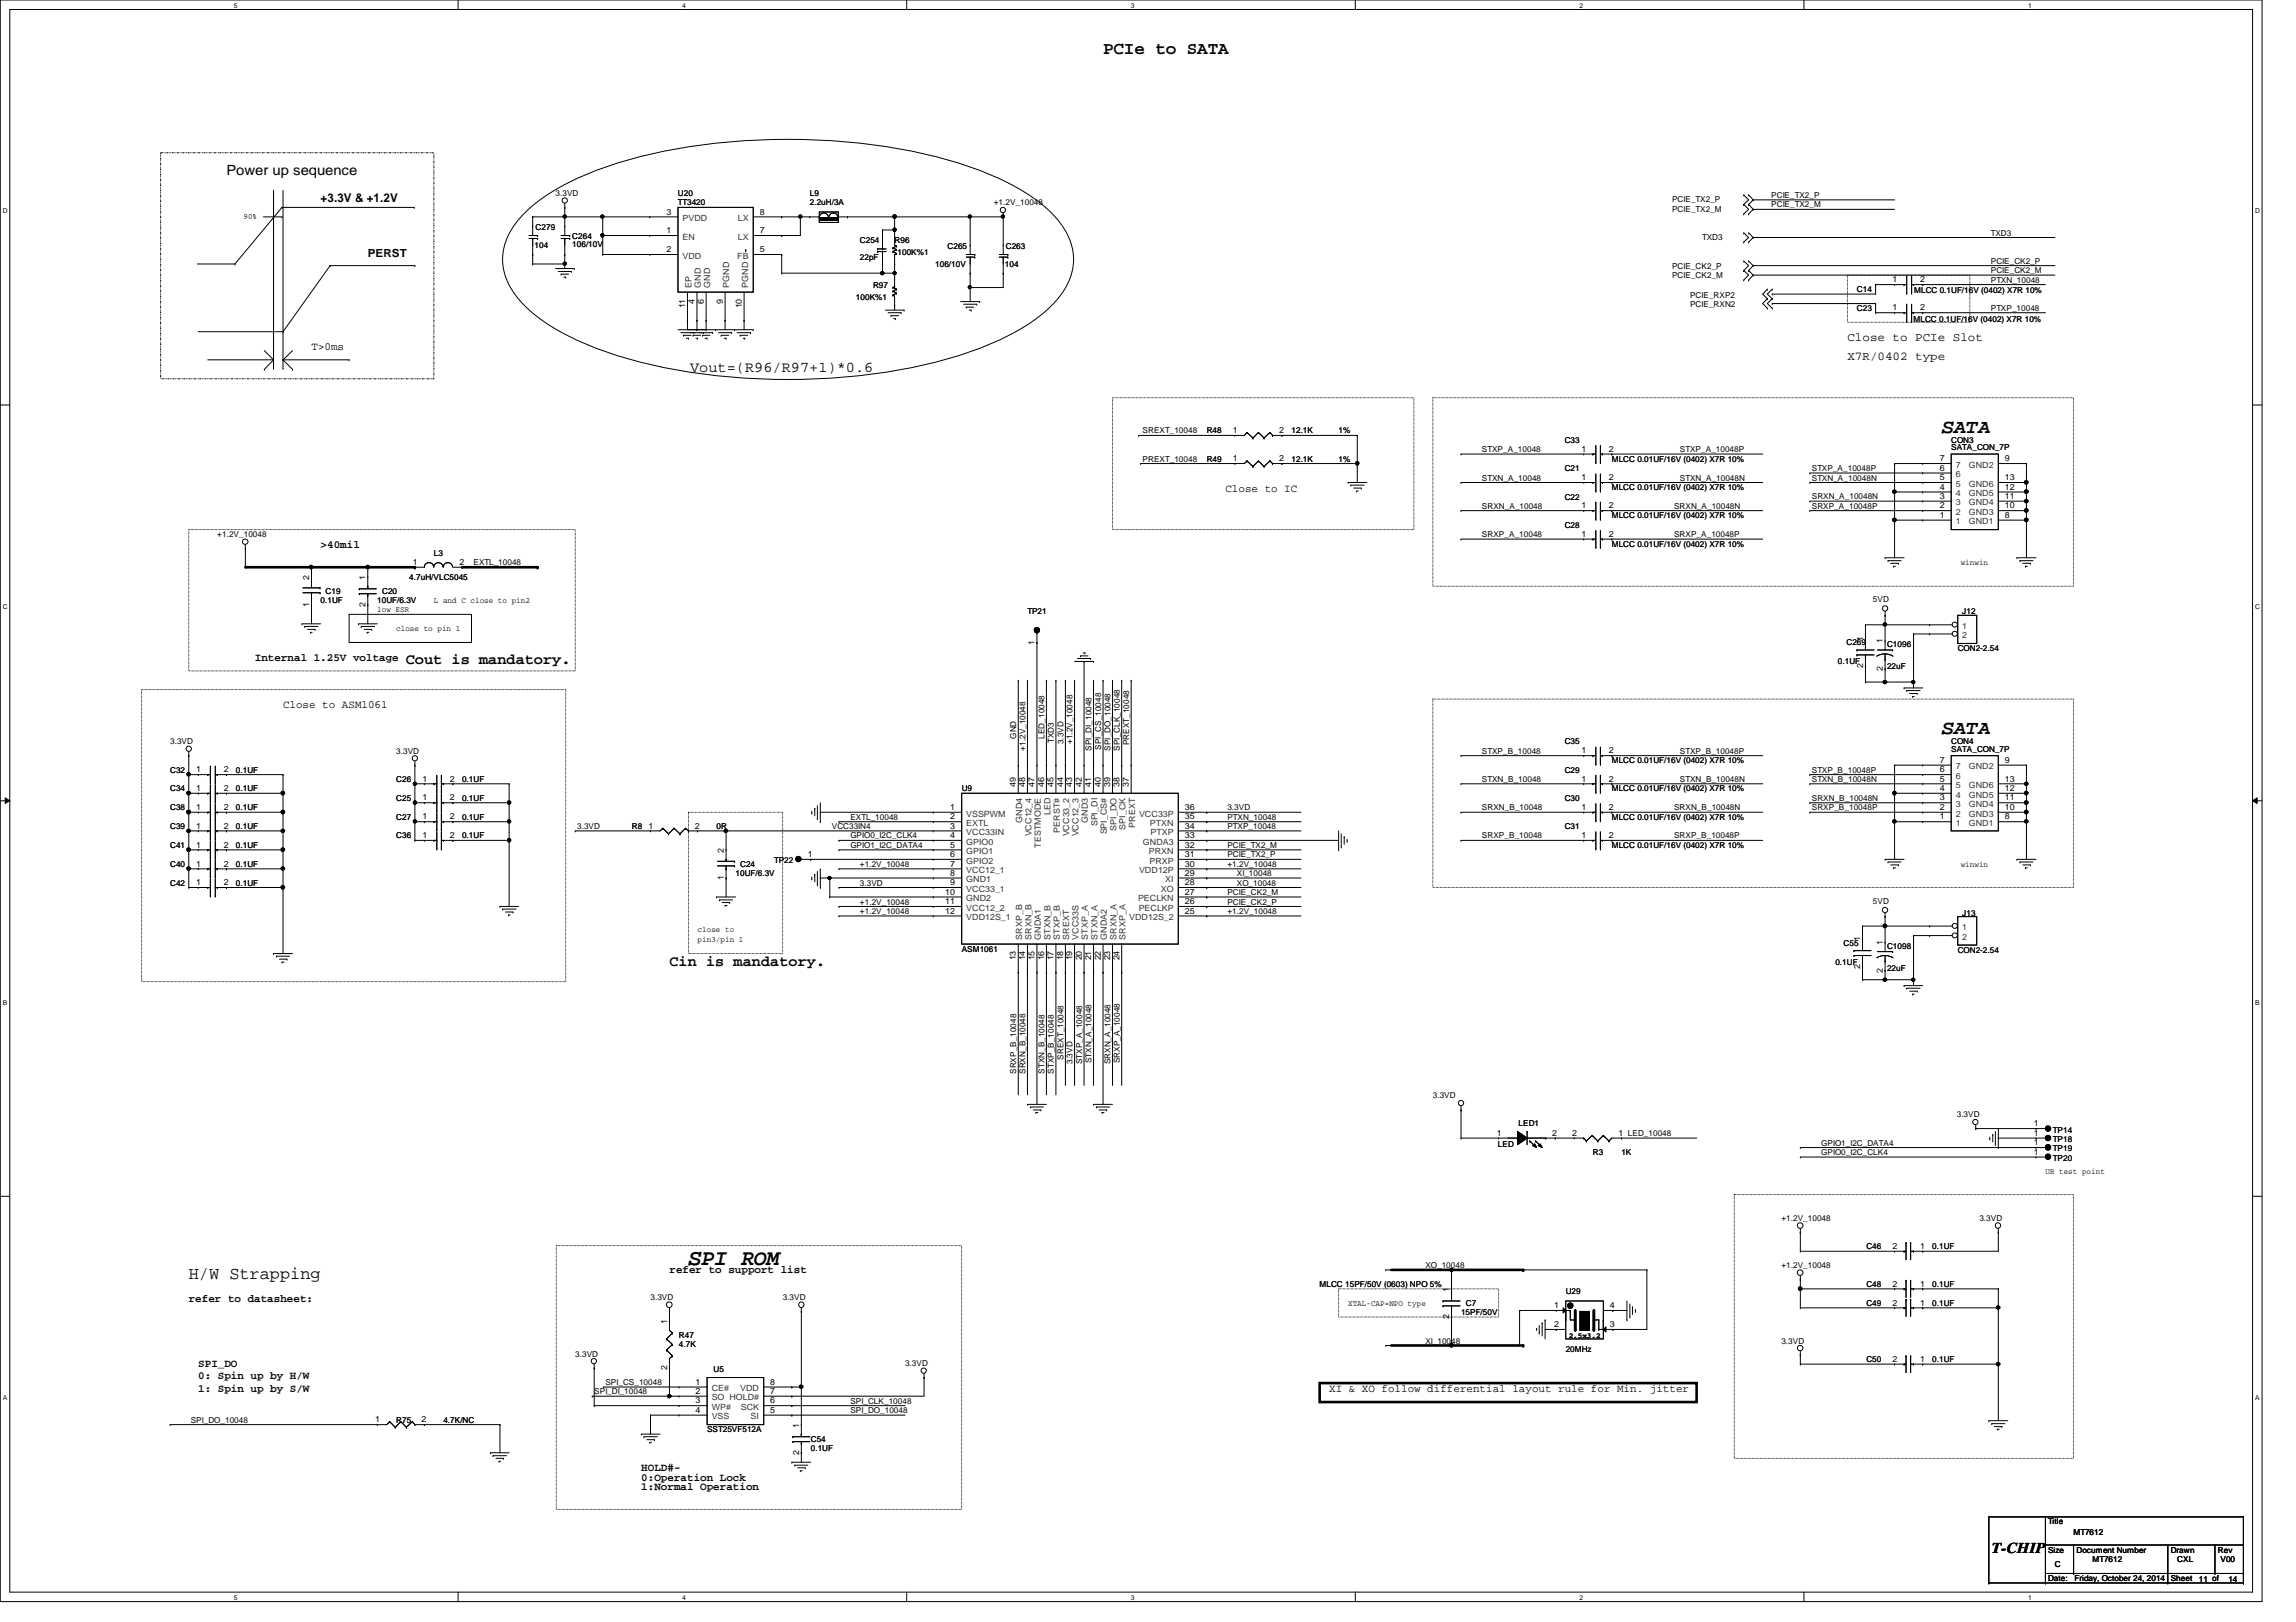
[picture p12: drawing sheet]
<svg xmlns="http://www.w3.org/2000/svg" width="297mm" height="210mm" viewBox="0 0 297 210" stroke-linecap="round" stroke-linejoin="round" font-family="sans-serif">
<defs><g id="words">
<text font-size="2.9" x="89.1" y="163.7">SPI ROM</text>
<g font-size="2.5">
<text x="251.2" y="56">SATA</text>
<text x="251.2" y="95">SATA</text>
</g>
<g font-size="2.3">
<text x="142.7" y="7">PCIe to SATA</text>
<text x="24.4" y="165.5">H/W Strapping</text>
</g>
<g font-size="1.9">
<text x="89.3" y="48.1">Vout=(R96/R97+1)*0.6</text>
<text x="52.5" y="86">Cout is mandatory.</text>
<text x="86.6" y="125">Cin is mandatory.</text>
<text x="257.7" y="201">T-CHIP</text>
</g>
<text font-size="1.8" x="29.3" y="22.6">Power up sequence</text>
<g font-size="1.6">
<text x="41.5" y="26.1">+3.3V &amp; +1.2V</text>
<text x="239" y="46.6">X7R/0402 type</text>
<text x="239" y="44.2">Close to PCIe Slot</text>
</g>
<g font-size="1.4">
<text x="47.6" y="33.3">PERST</text>
<text x="40.3" y="45.3">T&gt;0ms</text>
<text x="158.5" y="63.6">Close to IC</text>
<text x="41.5" y="70.9">&gt;40mil</text>
<text x="33" y="85.5">Internal 1.25V voltage</text>
<text x="36.6" y="91.7">Close to ASM1061</text>
<text x="86.6" y="164.8">refer to support list</text>
<text x="24.4" y="168.4">refer to datasheet:</text>
<text x="25.7" y="177">SPI_DO</text>
<text x="25.7" y="178.5">0: Spin up by H/W</text>
<text x="25.7" y="180.1">1: Spin up by S/W</text>
<text x="172" y="180.2">XI &amp; XO follow differential layout rule for Min. jitter</text>
<text x="83" y="191.6">0:Operation Lock</text>
<text x="83" y="190.4">HOLD#-</text>
<text x="83" y="192.8">1:Normal Operation</text>
</g>
<g font-size="1.1">
<text x="31.5" y="28.4">90%</text>
<text x="69.3" y="29.8">C279</text>
<text x="71.9" y="25.4">3.3VD</text>
<text x="86.2" y="27.8">3</text>
<text x="87.7" y="25.4">U20</text>
<text x="87.7" y="26.6">TT3420</text>
<text x="98.3" y="27.8">8</text>
<text x="104.8" y="25.4">L9</text>
<text x="104.8" y="26.6">2.2uH/3A</text>
<text x="128.6" y="26.6">+1.2V_10048</text>
<text x="216.3" y="27.4">PCIE_TX2_M</text>
<text x="216.3" y="26.2">PCIE_TX2_P</text>
<text x="229.1" y="25.6">PCIE_TX2_P</text>
<text x="229.1" y="26.8">PCIE_TX2_M</text>
<text x="69.2" y="32.1">104</text>
<text x="74" y="31">C264</text>
<text x="74" y="32">106/10V</text>
<text x="86.2" y="30.2">1</text>
<text x="86.2" y="32.6">2</text>
<text x="98.3" y="32.6">5</text>
<text x="98.3" y="30.2">7</text>
<text x="111.2" y="31.5">C254</text>
<text x="111.2" y="33.7">22pF</text>
<text x="115.7" y="31.5">R96</text>
<text x="116.1" y="33.1">100K%1</text>
<text x="121" y="34.5">106/10V</text>
<text x="122.6" y="32.2">C265</text>
<text x="130" y="34.5">104</text>
<text x="130.1" y="32.2">C263</text>
<text x="216.3" y="34.8">PCIE_CK2_P</text>
<text x="216.3" y="36">PCIE_CK2_M</text>
<text x="220.2" y="31.1">TXD3</text>
<text x="257.6" y="35.3">PCIE_CK2_M</text>
<text x="257.6" y="34.1">PCIE_CK2_P</text>
<text x="257.6" y="30.5">TXD3</text>
<text x="88.6" y="39.9" transform="rotate(-90 88.6 39.9)">11</text>
<text x="89.9" y="39.3" transform="rotate(-90 89.9 39.3)">4</text>
<text x="91.1" y="39.3" transform="rotate(-90 91.1 39.3)">6</text>
<text x="93.5" y="39.3" transform="rotate(-90 93.5 39.3)">9</text>
<text x="96" y="39.9" transform="rotate(-90 96 39.9)">10</text>
<text x="110.7" y="38.8">100K%1</text>
<text x="112.9" y="37.3">R97</text>
<text x="218.6" y="39.8">PCIE_RXN2</text>
<text x="218.6" y="38.5">PCIE_RXP2</text>
<text x="240.2" y="40.3">C23</text>
<text x="240.2" y="37.8">C14</text>
<text x="244.9" y="40.2">1</text>
<text x="244.9" y="36.5">1</text>
<text x="247.6" y="41.7">MLCC 0.1UF/16V (0402) X7R 10%</text>
<text x="247.6" y="37.9">MLCC 0.1UF/16V (0402) X7R 10%</text>
<text x="248.4" y="40.2">2</text>
<text x="248.4" y="36.5">2</text>
<text x="257.6" y="40.2">PTXP_10048</text>
<text x="257.6" y="36.6">PTXN_10048</text>
<text x="147.8" y="59.7">PREXT_10048</text>
<text x="147.8" y="56.1">SREXT_10048</text>
<text x="156.1" y="59.7">R49</text>
<text x="156.1" y="56.1">R48</text>
<text x="159.5" y="59.7">1</text>
<text x="159.5" y="56">1</text>
<text x="165.5" y="59.7">2</text>
<text x="165.5" y="56">2</text>
<text x="167.1" y="59.7">12.1K</text>
<text x="167.1" y="56.1">12.1K</text>
<text x="173.2" y="59.7">1%</text>
<text x="173.2" y="56.1">1%</text>
<text x="191.7" y="58.5">STXP_A_10048</text>
<text x="202.4" y="57.3">C33</text>
<text x="204.6" y="58.5">1</text>
<text x="208.1" y="58.5">2</text>
<text x="208.5" y="59.7">MLCC 0.01UF/16V (0402) X7R 10%</text>
<text x="217.3" y="58.5">STXP_A_10048P</text>
<text x="250.9" y="59.7">7</text>
<text x="252.4" y="57.3">CON3</text>
<text x="252.4" y="58.3">SATA_CON_7P</text>
<text x="259.4" y="59.7">9</text>
<text x="191.7" y="62.2">STXN_A_10048</text>
<text x="191.7" y="65.8">SRXN_A_10048</text>
<text x="202.4" y="64.6">C22</text>
<text x="202.4" y="61">C21</text>
<text x="204.6" y="65.8">1</text>
<text x="204.6" y="62.1">1</text>
<text x="208.1" y="65.8">2</text>
<text x="208.1" y="62.1">2</text>
<text x="208.5" y="63.4">MLCC 0.01UF/16V (0402) X7R 10%</text>
<text x="216.6" y="65.8">SRXN_A_10048N</text>
<text x="217.3" y="62.2">STXN_A_10048N</text>
<text x="234.4" y="61">STXP_A_10048P</text>
<text x="234.4" y="62.2">STXN_A_10048N</text>
<text x="234.4" y="64.6">SRXN_A_10048N</text>
<text x="234.4" y="65.8">SRXP_A_10048P</text>
<text x="250.9" y="65.8">2</text>
<text x="250.9" y="64.6">3</text>
<text x="250.9" y="63.4">4</text>
<text x="250.9" y="62.1">5</text>
<text x="250.9" y="60.9">6</text>
<text x="259.4" y="65.8">10</text>
<text x="259.4" y="64.6">11</text>
<text x="259.4" y="63.4">12</text>
<text x="259.4" y="62.1">13</text>
<text x="28.1" y="69.5">+1.2V_10048</text>
<text x="56.1" y="71.9">L3</text>
<text x="191.7" y="69.5">SRXP_A_10048</text>
<text x="202.4" y="68.3">C28</text>
<text x="204.6" y="69.5">1</text>
<text x="208.1" y="69.5">2</text>
<text x="208.5" y="70.7">MLCC 0.01UF/16V (0402) X7R 10%</text>
<text x="208.5" y="67.1">MLCC 0.01UF/16V (0402) X7R 10%</text>
<text x="216.6" y="69.5">SRXP_A_10048P</text>
<text x="250.9" y="67">1</text>
<text x="259.4" y="67">8</text>
<text x="40" y="75" transform="rotate(-90 40 75)">2</text>
<text x="42.1" y="76.8">C19</text>
<text x="47.3" y="75" transform="rotate(-90 47.3 75)">1</text>
<text x="49.4" y="76.8">C20</text>
<text x="53" y="75.1">4.7uH/VLC5045</text>
<text x="53.4" y="73.1">1</text>
<text x="56.1" y="78">L and C close to pin2</text>
<text x="59.4" y="73.1">2</text>
<text x="61.3" y="73.2">EXTL_10048</text>
<text x="242.3" y="77.9">5VD</text>
<text x="253.7" y="73.1">winwin</text>
<text x="40" y="78.5" transform="rotate(-90 40 78.5)">1</text>
<text x="41.5" y="78">0.1UF</text>
<text x="47.3" y="78.5" transform="rotate(-90 47.3 78.5)">2</text>
<text x="48.8" y="79.2">low ESR</text>
<text x="48.8" y="78">10UF/6.3V</text>
<text x="51.3" y="81.7">close to pin 1</text>
<text x="132.9" y="79.5">TP21</text>
<text x="133.9" y="83.4" transform="rotate(-90 133.9 83.4)">1</text>
<text x="238.9" y="83.5">C269</text>
<text x="241" y="82.9" transform="rotate(-90 241 82.9)">1</text>
<text x="243.6" y="83.3" transform="rotate(-90 243.6 83.3)">1</text>
<text x="244.1" y="83.8">C1096</text>
<text x="253.9" y="79.5">J12</text>
<text x="237.8" y="86">0.1UF</text>
<text x="241" y="86.5" transform="rotate(-90 241 86.5)">2</text>
<text x="243.6" y="86.8" transform="rotate(-90 243.6 86.8)">2</text>
<text x="244.1" y="86.6">22uF</text>
<text x="253.3" y="84.2">CON2-2.54</text>
<text x="131.5" y="95.6" transform="rotate(-90 131.5 95.6)">GND</text>
<text x="135.1" y="95.6" transform="rotate(-90 135.1 95.6)">LED_10048</text>
<text x="22" y="96.3">3.3VD</text>
<text x="22" y="100">C32</text>
<text x="25.4" y="99.9">1</text>
<text x="29" y="99.9">2</text>
<text x="30.5" y="100">0.1UF</text>
<text x="51.3" y="97.5">3.3VD</text>
<text x="51.3" y="101.2">C26</text>
<text x="54.6" y="101.1">1</text>
<text x="58.2" y="101.1">2</text>
<text x="59.8" y="101.2">0.1UF</text>
<text x="131.4" y="101.8" transform="rotate(-90 131.4 101.8)">49</text>
<text x="132.6" y="101.8" transform="rotate(-90 132.6 101.8)">48</text>
<text x="132.7" y="97.2" transform="rotate(-90 132.7 97.2)">+1.2V_10048</text>
<text x="133.9" y="101.8" transform="rotate(-90 133.9 101.8)">47</text>
<text x="135.1" y="101.8" transform="rotate(-90 135.1 101.8)">46</text>
<text x="136.3" y="101.8" transform="rotate(-90 136.3 101.8)">45</text>
<text x="136.4" y="96.2" transform="rotate(-90 136.4 96.2)">TXD3</text>
<text x="137.5" y="101.8" transform="rotate(-90 137.5 101.8)">44</text>
<text x="137.6" y="96.3" transform="rotate(-90 137.6 96.3)">3.3VD</text>
<text x="138.7" y="101.8" transform="rotate(-90 138.7 101.8)">43</text>
<text x="138.8" y="96.3" transform="rotate(-90 138.8 96.3)">+1.2V_10048</text>
<text x="140" y="101.8" transform="rotate(-90 140 101.8)">42</text>
<text x="141.2" y="101.8" transform="rotate(-90 141.2 101.8)">41</text>
<text x="141.2" y="97.2" transform="rotate(-90 141.2 97.2)">SPI_DI_10048</text>
<text x="142.4" y="101.8" transform="rotate(-90 142.4 101.8)">40</text>
<text x="142.4" y="97" transform="rotate(-90 142.4 97)">SPI_CS_10048</text>
<text x="143.6" y="101.8" transform="rotate(-90 143.6 101.8)">39</text>
<text x="143.7" y="97.2" transform="rotate(-90 143.7 97.2)">SPI_DO_10048</text>
<text x="144.8" y="101.8" transform="rotate(-90 144.8 101.8)">38</text>
<text x="144.9" y="97.2" transform="rotate(-90 144.9 97.2)">SPI_CLK_10048</text>
<text x="146" y="101.8" transform="rotate(-90 146 101.8)">37</text>
<text x="146.1" y="96.4" transform="rotate(-90 146.1 96.4)">PREXT_10048</text>
<text x="191.7" y="101.2">STXN_B_10048</text>
<text x="191.7" y="97.5">STXP_B_10048</text>
<text x="202.4" y="96.3">C35</text>
<text x="202.4" y="100">C29</text>
<text x="204.6" y="97.5">1</text>
<text x="204.6" y="101.1">1</text>
<text x="208.1" y="97.5">2</text>
<text x="208.1" y="101.1">2</text>
<text x="208.5" y="98.8">MLCC 0.01UF/16V (0402) X7R 10%</text>
<text x="217.3" y="101.2">STXN_B_10048N</text>
<text x="217.3" y="97.5">STXP_B_10048P</text>
<text x="234.4" y="100">STXP_B_10048P</text>
<text x="234.4" y="101.2">STXN_B_10048N</text>
<text x="250.9" y="101.1">5</text>
<text x="250.9" y="99.9">6</text>
<text x="250.9" y="98.7">7</text>
<text x="252.4" y="96.3">CON4</text>
<text x="252.4" y="97.3">SATA_CON_7P</text>
<text x="259.4" y="98.7">9</text>
<text x="259.4" y="101.1">13</text>
<text x="22" y="104.9">C38</text>
<text x="22" y="107.3">C39</text>
<text x="22" y="102.4">C34</text>
<text x="25.4" y="104.8">1</text>
<text x="25.4" y="107.2">1</text>
<text x="25.4" y="102.4">1</text>
<text x="29" y="104.8">2</text>
<text x="29" y="107.2">2</text>
<text x="29" y="102.4">2</text>
<text x="30.5" y="104.9">0.1UF</text>
<text x="30.5" y="107.3">0.1UF</text>
<text x="30.5" y="102.4">0.1UF</text>
<text x="51.3" y="106.1">C27</text>
<text x="51.3" y="103.6">C25</text>
<text x="54.6" y="106">1</text>
<text x="54.6" y="103.6">1</text>
<text x="58.2" y="106">2</text>
<text x="58.2" y="103.6">2</text>
<text x="59.8" y="106.1">0.1UF</text>
<text x="59.8" y="103.6">0.1UF</text>
<text x="74.7" y="107.3">3.3VD</text>
<text x="81.7" y="107.3">R8</text>
<text x="83.9" y="107.2">1</text>
<text x="89.9" y="107.2">2</text>
<text x="92.7" y="107.3">0R</text>
<text x="107.6" y="107.3">VCC33IN4</text>
<text x="110" y="106.1">EXTL_10048</text>
<text x="122.9" y="104.8">1</text>
<text x="122.9" y="106">2</text>
<text x="122.9" y="107.2">3</text>
<text x="124.4" y="102.4">U9</text>
<text x="153.3" y="107.2">34</text>
<text x="153.3" y="106">35</text>
<text x="153.3" y="104.8">36</text>
<text x="158.8" y="104.9">3.3VD</text>
<text x="158.8" y="106.1">PTXN_10048</text>
<text x="158.8" y="107.3">PTXP_10048</text>
<text x="191.7" y="104.9">SRXN_B_10048</text>
<text x="202.4" y="103.6">C30</text>
<text x="202.4" y="107.3">C31</text>
<text x="204.6" y="104.8">1</text>
<text x="208.1" y="104.8">2</text>
<text x="208.5" y="106.1">MLCC 0.01UF/16V (0402) X7R 10%</text>
<text x="208.5" y="102.4">MLCC 0.01UF/16V (0402) X7R 10%</text>
<text x="216.6" y="104.9">SRXN_B_10048N</text>
<text x="234.4" y="103.6">SRXN_B_10048N</text>
<text x="234.4" y="104.9">SRXP_B_10048P</text>
<text x="250.9" y="106">1</text>
<text x="250.9" y="104.8">2</text>
<text x="250.9" y="103.6">3</text>
<text x="250.9" y="102.4">4</text>
<text x="259.4" y="106">8</text>
<text x="259.4" y="104.8">10</text>
<text x="259.4" y="103.6">11</text>
<text x="259.4" y="102.4">12</text>
<text x="22" y="112.2">C40</text>
<text x="22" y="109.7">C41</text>
<text x="25.4" y="112.1">1</text>
<text x="25.4" y="109.7">1</text>
<text x="29" y="112.1">2</text>
<text x="29" y="109.7">2</text>
<text x="30.5" y="112.2">0.1UF</text>
<text x="30.5" y="109.7">0.1UF</text>
<text x="51.3" y="108.5">C36</text>
<text x="54.6" y="108.5">1</text>
<text x="58.2" y="108.5">2</text>
<text x="59.8" y="108.5">0.1UF</text>
<text x="93.6" y="113.9" transform="rotate(-90 93.6 113.9)">1</text>
<text x="93.6" y="110.4" transform="rotate(-90 93.6 110.4)">2</text>
<text x="95.2" y="113.4">10UF/6.3V</text>
<text x="95.8" y="112.2">C24</text>
<text x="100.2" y="111.7">TP22</text>
<text x="104.5" y="110.9">1</text>
<text x="110" y="109.7">GPIO1_I2C_DATA4</text>
<text x="110" y="108.5">GPIO0_I2C_CLK4</text>
<text x="111.2" y="112.2">+1.2V_10048</text>
<text x="122.9" y="108.5">4</text>
<text x="122.9" y="109.7">5</text>
<text x="122.9" y="110.9">6</text>
<text x="122.9" y="112.1">7</text>
<text x="122.9" y="113.3">8</text>
<text x="153.3" y="113.3">29</text>
<text x="153.3" y="112.1">30</text>
<text x="153.3" y="110.9">31</text>
<text x="153.3" y="109.7">32</text>
<text x="153.3" y="108.5">33</text>
<text x="158.8" y="112.2">+1.2V_10048</text>
<text x="158.8" y="109.7">PCIE_TX2_M</text>
<text x="158.8" y="111">PCIE_TX2_P</text>
<text x="160" y="113.4">XI_10048</text>
<text x="191.7" y="108.5">SRXP_B_10048</text>
<text x="204.6" y="108.5">1</text>
<text x="208.1" y="108.5">2</text>
<text x="208.5" y="109.7">MLCC 0.01UF/16V (0402) X7R 10%</text>
<text x="216.6" y="108.5">SRXP_B_10048P</text>
<text x="253.7" y="112.1">winwin</text>
<text x="22" y="114.6">C42</text>
<text x="25.4" y="114.6">1</text>
<text x="29" y="114.6">2</text>
<text x="30.5" y="114.6">0.1UF</text>
<text x="111.2" y="118.3">+1.2V_10048</text>
<text x="111.2" y="114.6">3.3VD</text>
<text x="111.2" y="117.1">+1.2V_10048</text>
<text x="122.3" y="115.8">10</text>
<text x="122.3" y="117">11</text>
<text x="122.3" y="118.2">12</text>
<text x="122.9" y="114.6">9</text>
<text x="153.3" y="118.2">25</text>
<text x="153.3" y="117">26</text>
<text x="153.3" y="115.8">27</text>
<text x="153.3" y="114.6">28</text>
<text x="158.8" y="118.3">+1.2V_10048</text>
<text x="158.8" y="115.8">PCIE_CK2_M</text>
<text x="158.8" y="117.1">PCIE_CK2_P</text>
<text x="160" y="114.6">XO_10048</text>
<text x="242.3" y="116.9">5VD</text>
<text x="253.9" y="118.5">J13</text>
<text x="90.3" y="120.6">close to</text>
<text x="90.3" y="121.9">pin3/pin 1</text>
<text x="124.4" y="123.1">ASM1061</text>
<text x="131.4" y="124.3" transform="rotate(-90 131.4 124.3)">13</text>
<text x="132.6" y="124.3" transform="rotate(-90 132.6 124.3)">14</text>
<text x="133.9" y="124.3" transform="rotate(-90 133.9 124.3)">15</text>
<text x="135.1" y="124.3" transform="rotate(-90 135.1 124.3)">16</text>
<text x="136.3" y="124.3" transform="rotate(-90 136.3 124.3)">17</text>
<text x="137.5" y="124.3" transform="rotate(-90 137.5 124.3)">18</text>
<text x="138.7" y="124.3" transform="rotate(-90 138.7 124.3)">19</text>
<text x="140" y="124.3" transform="rotate(-90 140 124.3)">20</text>
<text x="141.2" y="124.3" transform="rotate(-90 141.2 124.3)">21</text>
<text x="142.4" y="124.3" transform="rotate(-90 142.4 124.3)">22</text>
<text x="143.6" y="124.3" transform="rotate(-90 143.6 124.3)">23</text>
<text x="144.8" y="124.3" transform="rotate(-90 144.8 124.3)">24</text>
<text x="237.4" y="124.8">0.1UF</text>
<text x="238.5" y="122.4">C55</text>
<text x="240.7" y="125.3" transform="rotate(-90 240.7 125.3)">2</text>
<text x="240.7" y="121.8" transform="rotate(-90 240.7 121.8)">1</text>
<text x="243.6" y="125.9" transform="rotate(-90 243.6 125.9)">2</text>
<text x="243.6" y="122.3" transform="rotate(-90 243.6 122.3)">1</text>
<text x="244.1" y="122.8">C1098</text>
<text x="244.1" y="125.6">22uF</text>
<text x="253.3" y="123.3">CON2-2.54</text>
<text x="137.6" y="137.2" transform="rotate(-90 137.6 137.2)">SREXT_10048</text>
<text x="138.8" y="137.8" transform="rotate(-90 138.8 137.8)">3.3VD</text>
<text x="140" y="137.8" transform="rotate(-90 140 137.8)">STXP_A_10048</text>
<text x="141.2" y="137.6" transform="rotate(-90 141.2 137.6)">STXN_A_10048</text>
<text x="143.7" y="137.8" transform="rotate(-90 143.7 137.8)">SRXN_A_10048</text>
<text x="144.9" y="137.6" transform="rotate(-90 144.9 137.6)">SRXP_A_10048</text>
<text x="131.5" y="139" transform="rotate(-90 131.5 139)">SRXP_B_10048</text>
<text x="132.7" y="139" transform="rotate(-90 132.7 139)">SRXN_B_10048</text>
<text x="135.1" y="139" transform="rotate(-90 135.1 139)">STXN_B_10048</text>
<text x="136.4" y="139" transform="rotate(-90 136.4 139)">STXP_B_10048</text>
<text x="185.4" y="142.2">3.3VD</text>
<text x="193.6" y="147">1</text>
<text x="193.8" y="148.4">LED</text>
<text x="196.5" y="145.7">LED1</text>
<text x="200.8" y="147">2</text>
<text x="203.4" y="147">2</text>
<text x="206.1" y="149.5">R3</text>
<text x="209.4" y="147">1 LED_10048</text>
<text x="209.8" y="149.5">1K</text>
<text x="235.6" y="149.5">GPIO0_I2C_CLK4</text>
<text x="235.6" y="148.3">GPIO1_I2C_DATA4</text>
<text x="253.2" y="144.6">3.3VD</text>
<text x="263.1" y="149.4">1</text>
<text x="263.1" y="145.8">1</text>
<text x="263.1" y="147">1</text>
<text x="263.1" y="148.2">1</text>
<text x="265.6" y="146.6">TP14</text>
<text x="265.6" y="147.8">TP18</text>
<text x="265.6" y="149">TP19</text>
<text x="264.6" y="151.9">UR test point</text>
<text x="265.6" y="150.2">TP20</text>
<text x="230.5" y="158">+1.2V_10048</text>
<text x="241.5" y="161.7">C46</text>
<text x="244.9" y="161.6">2</text>
<text x="248.4" y="161.6">1</text>
<text x="250" y="161.7">0.1UF</text>
<text x="256.1" y="158">3.3VD</text>
<text x="170.7" y="166.5">MLCC 15PF/50V (0603) NPO 5%</text>
<text x="184.4" y="164.1">XO_10048</text>
<text x="187.5" y="167.2" transform="rotate(-90 187.5 167.2)">1</text>
<text x="202.6" y="167.5">U29</text>
<text x="230.5" y="164.1">+1.2V_10048</text>
<text x="241.5" y="166.5">C48</text>
<text x="244.9" y="166.5">2</text>
<text x="248.4" y="166.5">1</text>
<text x="250" y="166.5">0.1UF</text>
<text x="84.2" y="168.3">3.3VD</text>
<text x="86.3" y="171.3" transform="rotate(-90 86.3 171.3)">1</text>
<text x="87.8" y="173.1">R47</text>
<text x="101.3" y="168.3">3.3VD</text>
<text x="174.4" y="169">XTAL-CAP=NPO type</text>
<text x="184.4" y="173.9">XI_10048</text>
<text x="187.5" y="170.7" transform="rotate(-90 187.5 170.7)">2</text>
<text x="189" y="170.2">15PF/50V</text>
<text x="189.7" y="169">C7</text>
<text x="201.1" y="169.3">1</text>
<text x="201.1" y="171.7">2</text>
<text x="208.3" y="169.3">4</text>
<text x="208.3" y="171.7">3</text>
<text x="230.5" y="173.9">3.3VD</text>
<text x="241.5" y="169">C49</text>
<text x="244.9" y="169">2</text>
<text x="248.4" y="169">1</text>
<text x="250" y="169">0.1UF</text>
<text x="74.4" y="175.6">3.3VD</text>
<text x="78.3" y="179.2">SPI_CS_10048</text>
<text x="86.3" y="177.3" transform="rotate(-90 86.3 177.3)">2</text>
<text x="87.8" y="174.4">4.7K</text>
<text x="90" y="179.2">1</text>
<text x="92.3" y="177.5">U5</text>
<text x="99.6" y="179.2">8</text>
<text x="117.1" y="176.8">3.3VD</text>
<text x="202.6" y="175">20MHz</text>
<text x="241.5" y="176.3">C50</text>
<text x="244.9" y="176.2">2</text>
<text x="248.4" y="176.2">1</text>
<text x="250" y="176.3">0.1UF</text>
<text x="24.7" y="184.1">SPI_DO_10048</text>
<text x="48.6" y="184.1">1</text>
<text x="51.3" y="184.1">R75</text>
<text x="54.5" y="184.1">2</text>
<text x="57.4" y="184.1">4.7K/NC</text>
<text x="76.9" y="180.4">SPI_DI_10048</text>
<text x="90" y="180.4">2</text>
<text x="90" y="181.6">3</text>
<text x="90" y="182.8">4</text>
<text x="91.5" y="185.3">SST25VF512A</text>
<text x="99.6" y="182.8">5</text>
<text x="99.6" y="181.6">6</text>
<text x="99.6" y="180.4">7</text>
<text x="103.4" y="184.7" transform="rotate(-90 103.4 184.7)">1</text>
<text x="110" y="182.9">SPI_DO_10048</text>
<text x="110" y="181.7">SPI_CLK_10048</text>
<text x="103.4" y="188.3" transform="rotate(-90 103.4 188.3)">2</text>
<text x="104.9" y="186.6">C54</text>
<text x="104.9" y="187.7">0.1UF</text>
<text x="265" y="197.3">Title</text>
<text x="265" y="200.9">Size</text>
<text x="265.9" y="202.8">C</text>
<text x="268.3" y="198.6">MT7612</text>
<text x="268.6" y="200.9">Document Number</text>
<text x="270.7" y="202.1">MT7612</text>
<text x="280.8" y="200.9">Drawn</text>
<text x="281.7" y="202.1">CXL</text>
<text x="286.9" y="200.9">Rev</text>
<text x="287.3" y="202.1">V00</text>
<text x="265" y="204.6">Date:</text>
<text x="268.4" y="204.6">Friday, October 24, 2014</text>
<text x="280.8" y="204.6">Sheet</text>
<text x="284.5" y="204.7">11 of</text>
<text x="288.3" y="204.7">14</text>
</g>
<g font-size="1.1" fill="#333">
<text x="88.3" y="28.6">PVDD</text>
<text x="95.5" y="28.6">LX</text>
<text x="88.3" y="31">EN</text>
<text x="88.3" y="33.5">VDD</text>
<text x="95.4" y="33.5">FB</text>
<text x="95.5" y="31">LX</text>
<text x="89.4" y="37.2" transform="rotate(-90 89.4 37.2)">EP</text>
<text x="90.7" y="37.2" transform="rotate(-90 90.7 37.2)">GND</text>
<text x="91.9" y="37.2" transform="rotate(-90 91.9 37.2)">GND</text>
<text x="94.3" y="37.2" transform="rotate(-90 94.3 37.2)">PGND</text>
<text x="96.8" y="37.2" transform="rotate(-90 96.8 37.2)">PGND</text>
<text x="253" y="65.4">3</text>
<text x="253" y="64.2">4</text>
<text x="253" y="63">5</text>
<text x="253" y="61.8">6</text>
<text x="253" y="60.5">7</text>
<text x="254.7" y="60.5">GND2</text>
<text x="254.7" y="65.4">GND4</text>
<text x="254.7" y="64.2">GND5</text>
<text x="254.7" y="63">GND6</text>
<text x="253" y="67.9">1</text>
<text x="253" y="66.6">2</text>
<text x="254.7" y="67.9">GND1</text>
<text x="254.7" y="66.6">GND3</text>
<text x="253.9" y="81.4">1</text>
<text x="253.9" y="82.6">2</text>
<text x="253" y="102">5</text>
<text x="253" y="100.8">6</text>
<text x="253" y="99.6">7</text>
<text x="254.7" y="99.6">GND2</text>
<text x="254.7" y="102">GND6</text>
<text x="125" y="105.7">VSSPWM</text>
<text x="125" y="106.9">EXTL</text>
<text x="132.2" y="106.5" transform="rotate(-90 132.2 106.5)">GND4</text>
<text x="135.9" y="105.5" transform="rotate(-90 135.9 105.5)">LED</text>
<text x="137.1" y="107.7" transform="rotate(-90 137.1 107.7)">PERST#</text>
<text x="140.8" y="106.5" transform="rotate(-90 140.8 106.5)">GND3</text>
<text x="142" y="106.9" transform="rotate(-90 142 106.9)">SPI_DI</text>
<text x="143.2" y="108" transform="rotate(-90 143.2 108)">SPI_CS#</text>
<text x="144.4" y="107.5" transform="rotate(-90 144.4 107.5)">SPI_DO</text>
<text x="145.6" y="107.4" transform="rotate(-90 145.6 107.4)">SPI_CK</text>
<text x="146.9" y="107.1" transform="rotate(-90 146.9 107.1)">PREXT</text>
<text x="147.4" y="105.7">VCC33P</text>
<text x="148.8" y="106.9">PTXN</text>
<text x="253" y="106.9">1</text>
<text x="253" y="105.7">2</text>
<text x="253" y="104.4">3</text>
<text x="253" y="103.2">4</text>
<text x="254.7" y="106.9">GND1</text>
<text x="254.7" y="105.7">GND3</text>
<text x="254.7" y="104.4">GND4</text>
<text x="254.7" y="103.2">GND5</text>
<text x="125" y="108.1">VCC33IN</text>
<text x="125" y="109.3">GPIO0</text>
<text x="125" y="110.5">GPIO1</text>
<text x="125" y="111.8">GPIO2</text>
<text x="125" y="113">VCC12_1</text>
<text x="133.4" y="108.2" transform="rotate(-90 133.4 108.2)">VCC12_4</text>
<text x="134.7" y="109.7" transform="rotate(-90 134.7 109.7)">TESTMODE</text>
<text x="138.3" y="108.2" transform="rotate(-90 138.3 108.2)">VCC33_2</text>
<text x="139.5" y="108.2" transform="rotate(-90 139.5 108.2)">VCC12_3</text>
<text x="147.4" y="113">VDD12P</text>
<text x="147.9" y="109.3">GNDA3</text>
<text x="148.6" y="110.5">PRXN</text>
<text x="148.7" y="111.8">PRXP</text>
<text x="148.8" y="108.1">PTXP</text>
<text x="125" y="114.2">GND1</text>
<text x="125" y="115.4">VCC33_1</text>
<text x="125" y="116.6">GND2</text>
<text x="125" y="117.9">VCC12_2</text>
<text x="125" y="119.1">VDD12S_1</text>
<text x="146.1" y="119.1">VDD12S_2</text>
<text x="147.2" y="116.6">PECLKN</text>
<text x="147.3" y="117.9">PECLKP</text>
<text x="150.2" y="115.4">XO</text>
<text x="150.7" y="114.2">XI</text>
<text x="132.2" y="121.6" transform="rotate(-90 132.2 121.6)">SRXP_B</text>
<text x="133.4" y="121.6" transform="rotate(-90 133.4 121.6)">SRXN_B</text>
<text x="134.7" y="121.6" transform="rotate(-90 134.7 121.6)">GNDA1</text>
<text x="135.9" y="121.6" transform="rotate(-90 135.9 121.6)">STXN_B</text>
<text x="137.1" y="121.6" transform="rotate(-90 137.1 121.6)">STXP_B</text>
<text x="138.3" y="121.6" transform="rotate(-90 138.3 121.6)">SREXT</text>
<text x="139.5" y="121.6" transform="rotate(-90 139.5 121.6)">VCC33S</text>
<text x="140.8" y="121.6" transform="rotate(-90 140.8 121.6)">STXP_A</text>
<text x="142" y="121.6" transform="rotate(-90 142 121.6)">STXN_A</text>
<text x="143.2" y="121.6" transform="rotate(-90 143.2 121.6)">GNDA2</text>
<text x="144.4" y="121.6" transform="rotate(-90 144.4 121.6)">SRXN_A</text>
<text x="145.6" y="121.6" transform="rotate(-90 145.6 121.6)">SRXP_A</text>
<text x="253.9" y="120.4">1</text>
<text x="253.9" y="121.6">2</text>
<text x="92.1" y="180">CE#</text>
<text x="92.1" y="181.2">SO HOLD#</text>
<text x="92.1" y="182.5">WP#</text>
<text x="92.1" y="183.7">VSS</text>
<text x="95.8" y="180">VDD</text>
<text x="95.8" y="182.5">SCK</text>
<text x="97.1" y="183.7">SI</text>
</g>
<text font-size="1" x="202.9" y="173.1">2.5x3.2</text>
<g font-size=".9">
<text x="30.3" y="1">5</text>
<text x="88.3" y="1">4</text>
<text x="146.3" y="1">3</text>
<text x="204.3" y="1">2</text>
<text x="262.4" y="1">1</text>
<text x=".4" y="27.6">D</text>
<text x="291.8" y="27.6">D</text>
<text x=".4" y="78.8">C</text>
<text x="291.8" y="78.8">C</text>
<text x=".4" y="130">B</text>
<text x="291.8" y="130">B</text>
<text x=".4" y="181.2">A</text>
<text x="291.8" y="181.2">A</text>
<text x="30.3" y="207">5</text>
<text x="88.3" y="207">4</text>
<text x="146.3" y="207">3</text>
<text x="204.3" y="207">2</text>
<text x="262.4" y="207">1</text>
</g>
</g></defs>
<path d="M0 0h292.6v207.3h-292.6zM1.3 1.2h290.1v204.8h-290.1z" fill="none" stroke="#000" stroke-width=".13"/>
<g fill="#fff">
<path d="M30.3 .2h.4v.9h-.4z"/>
<path d="M30.3 206.2h.4v1h-.4z"/>
</g>
<path d="M59.3 0v1.2M59.3 206v1.3" fill="none" stroke="#000" stroke-width=".13"/>
<g fill="#fff">
<path d="M88.3 .2h.4v.9h-.4z"/>
<path d="M88.3 206.2h.4v1h-.4z"/>
</g>
<path d="M117.3 0v1.2M117.3 206v1.3" fill="none" stroke="#000" stroke-width=".13"/>
<g fill="#fff">
<path d="M146.3 .2h.5v.9h-.5z"/>
<path d="M146.3 206.2h.5v1h-.5z"/>
</g>
<path d="M175.3 0v1.2M175.3 206v1.3" fill="none" stroke="#000" stroke-width=".13"/>
<g fill="#fff">
<path d="M204.3 .2h.5v.9h-.5z"/>
<path d="M204.3 206.2h.5v1h-.5z"/>
</g>
<path d="M233.4 0v1.2M233.4 206v1.3" fill="none" stroke="#000" stroke-width=".13"/>
<g fill="#fff">
<path d="M262.4 .2h.4v.9h-.4z"/>
<path d="M262.4 206.2h.4v1h-.4z"/>
<path d="M.4 26.8h.6v1h-.6z"/>
<path d="M291.8 26.8h.6v1h-.6z"/>
<path d="M.4 78h.6v1h-.6z"/>
<path d="M291.8 78h.6v1h-.6z"/>
</g>
<path d="M0 52.4h1.3M291.4 52.4h1.2" fill="none" stroke="#000" stroke-width=".13"/>
<g fill="#fff">
<path d="M.4 129.2h.5v1h-.5z"/>
<path d="M291.8 129.2h.5v1h-.5z"/>
</g>
<path d="M0 103.6h1.3M.7 103.3l.6 .3-.6 .4zM291.4 103.6l.6-.3v.7zM291.4 103.6h1.2" fill="none" stroke="#000" stroke-width=".13"/>
<path d="M.7 103.3l.6 .3-.6 .4zM291.4 103.6l.6-.3v.7z" fill="#000"/>
<g fill="#fff">
<path d="M.4 180.4h.5v1h-.5z"/>
<path d="M291.8 180.4h.5v1h-.5z"/>
</g>
<g fill="none" stroke="#000" stroke-width=".13">
<path d="M25.5 34.2h4.9M30.4 34.2h.1M34.1 28.1h2.4M35.4 24.6v23.1M36.5 28.1h.1M36.5 26.8h.1M36.5 26.8h17.1M36.5 26.8l-6.1 7.4M36.6 24.6v23.1M42.7 34.4h.1M42.7 34.4l-6.1 8.5M42.7 34.4h11"/>
<path d="M53.6 26.8h.1M53.7 34.4h.1M67.7 27.8a25.5 25.5 0 0 1 9.1-5.6 71 71 0 0 1 25.1-4.2 71.2 71.2 0 0 1 25.2 4.2 25.5 25.5 0 0 1 9.1 5.6 7.8 7.8 0 0 1 2.3 8.2 13.7 13.7 0 0 1-6.1 6.4 48.3 48.3 0 0 1-16.7 5.6 82.3 82.3 0 0 1-34.7-1.6 34.3 34.3 0 0 1-12.2-6 10.3 10.3 0 0 1-3.7-5.6 8 8 0 0 1 2.6-7zM68.9 28.1h.1M68.9 34.2h.1M68.9 32.9h.1M68.9 34.2h4.2M68.9 28.1h15.2M68.9 28.1v1.2M68.9 32.9v1.3M71.9 34.8h2.4M72.2 35.1h1.7"/>
<path d="M72.6 35.5h.1M72.6 30.5h1.1M72.6 35.5h1M72.6 30.9h1.1M72.9 27.9h.3l.1 .1-.1 .2h-.1h-.2zM72.9 34h.3l.1 .1-.1 .2h-.1h-.2zM72.9 35.9h.3M73.1 28.1h.1M73.1 26.8h.1M73.1 34.2h.1M73.1 32.9h.1M73.1 30.9h.1"/>
<path d="M73.1 29.3h.1M73.1 26.3v4.2M73.1 30.9v3.9M73.2 35.9h.1M73.7 30.5h.1M73.7 30.9h.1M73.9 35.1h.1M74.3 34.8h.1M77.8 27.9h.3v.1v.2h-.2h-.1zM77.8 30.3h.3v.1v.2l-.2 .1-.1-.1zM78 30.5h.1M78 32.9h.1"/>
<path d="M78 28.1h.1M78 30.5h6.1M78 32.9h6.1M78 28.1v4.8M101.1 30.5h.1M101.1 28.1h.1M101.1 32.9h.1M101.1 35.3h.1M101.1 28.1h4.9M101.1 32.9v2.4M101.1 35.3h14.6M103.4 27.9h.3l.1 .1-.1 .2h-.2h-.1z"/>
<path d="M103.5 28.1h.1M103.5 28.1v2.4h-2.4M104.8 28.1h.1M106 27.4h2.5v1.4h-2.5zM106 28.2h2.5v.3h-2.5zM106 28.2a.59 .59 0 0 1 .6-.6 .59 .59 0 0 1 .6 .6M107.2 28.2a.59 .59 0 0 1 .6-.6 .59 .59 0 0 1 .6 .6M108.5 28.1h21.3M109.6 28.1h.1M114 35.2h.3l.1 .1-.1 .2-.2 .1-.1-.1zM114.2 29.8h.1M114.2 33.8h.1"/>
<path d="M114.2 35.3h.1M114.2 29.8v.3M114.2 33.8v1.5M114.2 29.8h1.5M115.6 27.9h.3v.1v.2h-.2h-.1zM115.6 29.6h.3v.1v.2l-.2 .1-.1-.1zM115.6 35.2h.3v.1v.2l-.2 .1-.1-.1zM115.7 28.1h.1M115.7 35.3h.1M115.7 29.8h.1M115.7 39.5h.1M115.7 34.2h.1"/>
<path d="M115.7 28.1v2.4M115.7 34.2v1.7M115.7 39.5v.6M124.3 39h2.4M124.7 39.4h1.7M125 39.8h.1M125 39.8h1M125.3 37h.3l.1 .2-.1 .1-.1 .1-.2-.1zM125.3 27.9h.3l.1 .1-.1 .2h-.1h-.2zM125.5 37.2h.1M125.5 28.1h.1M125.5 35.3h.1"/>
<path d="M125.5 28.1v3.6M125.5 35.3v3.7M126.4 39.4h.1M126.7 39h.1M129.6 27.9h.3l.1 .1-.1 .2h-.2h-.1zM129.8 35.3h.1M129.8 28.1h.1M129.8 27.6v4.1M129.8 35.3v1.9h-4.3M225.6 27.7h.1M225.6 26.5h.1M225.6 25.2h.1"/>
<path d="M225.6 35h.1M225.6 33.8h.1M225.6 36.2h.1M225.6 31.3h.1M225.6 30.1h.1M225.6 26.5l.6 .6-.6 .6M225.6 25.2l.6 .7-.6 .6M225.6 33.8l.6 .6-.6 .6M225.6 35l.6 .6-.6 .6M225.6 30.1l.6 .6-.6 .6M226.2 26.5h.1M226.2 27.7h.1"/>
<path d="M226.2 25.2h.1M226.2 33.8h.1M226.2 35h.1M226.2 36.2h.1M226.2 30.1h.1M226.2 31.3h.1M226.2 26.5l.6 .6M226.2 25.2l.6 .7M226.2 33.8l.6 .6M226.2 35l.6 .6M226.2 30.1l.6 .6M226.8 35.6h.1"/>
<path d="M226.8 25.9h.1M226.8 34.4h.1M226.8 30.7h.1M226.8 27.1h.1M226.8 34.4h39M226.8 35.6h39M226.8 25.9h18.3M226.8 30.7h39M226.8 27.1h18.3M226.8 27.1l-.6 .6M226.8 25.9l-.6 .6M226.8 34.4l-.6 .6"/>
<path d="M226.8 35.6l-.6 .6M226.8 30.7l-.6 .6M228.6 38.7h.1M228.6 39.9h.1M228.6 37.4h.1M228.6 38.7l-.6 .6 .6 .6M228.6 37.4l-.6 .7 .6 .6M229.3 38.1h.1M229.3 39.3h.1M229.3 38.7h.1M229.3 39.9h.1M229.3 37.4h.1"/>
<path d="M229.3 39.3h13.4M229.3 38.7l-.7 .6 .7 .6M229.3 37.4l-.7 .7 .7 .6M239 35.6h15.8v6.1h-15.8zM242.7 36.8h.1M242.7 39.3h.1M242.7 36.8h2.4M242.7 36.8v1.3h-13.4M242.7 39.3v1.2M248.7 36.8h.1M248.7 36.8h15.9M25.7 42.9h10.9"/>
<path d="M26.9 46.6h8.5M34.2 47.8h.1M34.2 45.4l1.2 1.2M35.4 46.6h.1M35.4 47.7h.1M35.4 46.6l-1.2 1.2M36.6 46.6h.1M36.6 47.7h.1M36.6 42.9h.1M36.6 46.6l1.2 1.2M36.6 46.6h8.6M37.8 47.8h.1"/>
<path d="M37.8 45.4l-1.2 1.2M45.2 46.6h.1M87.7 42.7h9.7M88.1 43.1h4.1M88.4 43.4h.1M88.4 43.4h1M88.8 43.8h.3M88.9 41.4h.1M88.9 41.4v1.3M89.1 43.8h.1M89.7 43.4h.1M89.7 43.4h.9"/>
<path d="M89.8 43.1h.1M90 43.8h.3M90.2 41.4h.1M90.2 42.7h.1M90.2 41.4v1.3M90.3 43.8h.1M90.9 43.4h.1M90.9 43.4h1M91 43.1h.1M91.2 43.8h.3M91.4 41.4h.1M91.4 42.7h.1"/>
<path d="M91.4 41.4v1.3M91.5 43.8h.1M92.2 43.1h.1M92.6 42.7h.1M93 43.1h1.7M93.3 43.4h.1M93.3 43.4h1M93.7 43.8h.2M93.8 41.4h.1M93.8 41.4v1.3M93.9 43.8h.1M94.7 43.1h.1"/>
<path d="M95 42.7h.1M95.4 43.1h1.7M95.8 43.4h.1M95.8 43.4h.9M96.1 43.8h.2M96.3 41.4h.1M96.3 41.4v1.3M96.3 43.8h.1M97.1 43.1h.1M97.4 42.7h.1M114.6 40.1h2.4M114.9 40.5h1.7"/>
<path d="M115.3 40.9h.1M115.3 40.9h.9M115.6 41.2h.3M115.9 41.2h.1M116.6 40.5h.1M117 40.1h.1M125.4 40.1h.2M125.6 40.1h.1M143.9 51.5h39v17h-39zM147.3 56.3h.1M147.3 56.3h12.5M147.6 60h.1"/>
<path d="M147.6 60h12.2M165.9 56.3h.1M165.9 60h.1M165.9 60h9.7M165.9 56.3h9.7M175.4 59.8h.3l.1 .1-.1 .2-.1 .1-.2-.1zM175.6 60h.1M175.6 56.3h.1M175.6 56.3v6.1M185.4 51.5h82.9v24.4h-82.9zM189 58.8h.1M189 58.8h15.9"/>
<path d="M208.5 58.8h.1M208.5 58.8h19.5M242.7 40.5h.1M242.7 40.5h2.4M245.1 60h.1M245.1 60h3.6M245.1 60v12.2M248.7 40.5h.1M248.7 40.5h15.9M262.2 60h.1M262.2 60v12.2M24.4 68.5h50v18.3h-50z"/>
<path d="M31.7 73.4h.1M31.7 71h.1M31.7 73.4h22M31.7 70.5v2.9M40.1 73.2h.3l.1 .2-.1 .1-.1 .1-.2-.1zM40.3 78.3h.1M40.3 73.4h.1M40.3 73.4v1.2M40.3 78.3v2.4M45.2 79.5h15.8v3.6h-15.8zM47.4 73.2h.3l.1 .2-.1 .1-.1 .1-.2-.1zM47.6 73.4h.1"/>
<path d="M47.6 78.3h.1M47.6 73.4v1.2M47.6 78.3v2.4M59.8 73.4h.1M59.8 73.4h9.8M174.4 62.4h.1M174.4 62.4h2.4M174.7 62.8h.1M174.7 62.8h1.8M175.1 63.2h1M175.5 63.5h.1M175.5 63.5h.2"/>
<path d="M176.1 63.2h.1M189 62.4h.1M189 69.8h.1M189 66.1h.1M189 62.4h15.9M189 66.1h15.9M189 69.8h15.9M208.5 62.4h.1M208.5 66.1h.1M208.5 69.8h.1M208.5 62.4h19.5M208.5 66.1h19.5"/>
<path d="M208.5 69.8h19.5M234.1 61.2h.1M234.1 62.4h.1M234.1 64.9h.1M234.1 66.1h.1M234.1 62.4h14.6M234.1 66.1h14.6M234.1 61.2h14.6M234.1 64.9h14.6M243.9 79.6h.1M243.9 72.2h.1M243.9 79.1v3.8"/>
<path d="M243.9 72.2h2.4M244.3 72.6h.1M244.3 72.6h1.7M244.6 72.9h1M244.9 67.1h.3l.1 .2-.1 .1-.1 .1-.2-.1zM244.9 63.5h.3l.1 .1-.1 .2h-.1h-.2zM245 73.3h.1M245 73.3h.2M245.1 63.7h.1M245.1 67.3h.1M245.1 63.7h3.6M245.1 67.3h3.6"/>
<path d="M245.6 72.9h.1M260.9 72.2h.1M260.9 72.2h2.5M261.3 72.6h.1M261.3 72.6h1.7M261.7 72.9h1M262 67.1h.3l.1 .2-.1 .1-.2 .1-.1-.1zM262 63.5h.3l.1 .1-.1 .2h-.2h-.1zM262 62.2h.3l.1 .2-.1 .2-.2 .1-.1-.1zM262 64.7h.3l.1 .2-.1 .1-.2 .1-.1-.1zM262 65.9h.3l.1 .1-.1 .2-.2 .1-.1-.1zM262 73.3h.1"/>
<path d="M262 73.3h.3M262.2 67.3h.1M262.2 62.4h.1M262.2 63.7h.1M262.2 64.9h.1M262.2 66.1h.1M262.7 72.9h.1M18.3 89.2h54.9v37.8h-54.9zM24.4 97.8h.1M24.4 97.3v17.6M27.2 99.1v2.2M27.9 99.1v2.2"/>
<path d="M39.1 80.7h.1M39.1 80.7h2.4M39.4 81.1h.1M39.4 81.1h1.7M39.8 81.4h1M40.2 81.8h.1M40.2 81.8h.2M40.8 81.4h.1M46.4 80.7h.1M46.4 80.7h2.4M46.7 81.1h.1M46.7 81.1h1.8"/>
<path d="M47.1 81.4h1M47.5 81.8h.1M47.5 81.8h.2M48.1 81.4h.1M53.7 99h.1M53.7 98.5v10.3M131.7 88.1h.1M131.7 88.1v10.9M132.9 88.1h.1M132.9 88.1v10.9M134.2 83.1h.1M134.2 82v17"/>
<path d="M135.4 88.1h.1M135.4 88.1v10.9M136.6 88.1h.1M136.6 88.1v10.9M137.8 88.1h.1M137.8 88.1v10.9M139 88.1h.1M139 88.1v10.9M139 85.6h2.5M139.4 85.2h1.7M139.8 84.9h.1M139.8 84.9h1"/>
<path d="M140.1 84.5h.3M140.2 85.6h.1M140.2 85.6v13.4M140.4 84.5h.1M141.1 85.2h.1M141.5 88.1h.1M141.5 85.6h.1M141.5 88.1v10.9M142.7 88.1h.1M142.7 88.1v10.9M143.9 88.1h.1M143.9 88.1v10.9"/>
<path d="M145.1 88.1h.1M145.1 88.1v10.9M146.3 88.1h.1M146.3 88.1v10.9M185.4 90.5h82.9v24.4h-82.9zM189 97.8h.1M189 97.8h15.9M208.5 97.8h.1M208.5 97.8h19.5M241.3 80.9h.1M241.3 86.2h.1M241.3 88.3h.1"/>
<path d="M241.3 80.9h8.3M241.3 88.3h6.3M241.3 80.9v1.6M241.3 86.2v2.1M243.7 80.7h.3l.1 .1-.1 .2h-.2h-.1zM243.7 88.1h.3l.1 .2-.1 .1-.2 .1-.1-.1zM243.9 80.9h.1M243.9 88.3h.1M243.9 86.6h.1M243.9 86.6v1.7M245.1 99h.1M245.1 99v12.2"/>
<path d="M245.1 99h3.6M246.3 89h.1M246.3 89h2.4M246.7 89.4h.1M246.7 89.4h1.7M247.1 89.7h.9M247.4 88.1h.3v.2v.1l-.2 .1-.1-.1zM247.4 90.1h.1M247.4 90.1h.2M247.6 82h.1M247.6 88.3h.1M247.6 82h2"/>
<path d="M247.6 82v7M248 89.7h.1M262.2 99h.1M262.2 99v12.2M24.2 112.2h.4v.2v.1l-.2 .1-.2-.1zM24.2 109.8h.4v.1v.2l-.2 .1-.2-.1zM24.2 107.4h.4v.1v.2h-.2h-.2zM24.2 104.9h.4v.2v.1l-.2 .1-.2-.1zM24.2 102.5h.4v.1v.2l-.2 .1-.2-.1zM24.2 100h.4v.2v.1l-.2 .1-.2-.1zM24.4 110h.1M24.4 114.9h.1"/>
<path d="M24.4 102.7h.1M24.4 107.5h.1M24.4 100.2h.1M24.4 112.4h.1M24.4 105.1h.1M24.4 110h1.3M24.4 114.9h1.3M24.4 102.7h1.3M24.4 100.2h2.8M24.4 112.4h1.3M24.4 107.5h1.3M24.4 105.1h1.3"/>
<path d="M25.7 100.2h.1M26.9 100.2h.1M27.2 101.3h.1M27.9 101.3h.1M27.9 100.2h8.7M28.1 100.2h.1M29.3 114.9h.1M29.3 100.2h.1M29.3 112.4h.1M29.3 110h.1M29.3 102.7h.1M29.3 105.1h.1"/>
<path d="M29.3 107.5h.1M29.3 110h7.3M29.3 114.9h7.3M29.3 102.7h7.3M29.3 112.4h7.3M29.3 107.5h7.3M29.3 105.1h7.3M36.4 102.5h.3l.1 .1-.1 .2-.1 .1-.2-.1zM36.4 107.4h.3l.1 .1-.1 .2h-.1h-.2zM36.4 104.9h.3l.1 .2-.1 .1-.1 .1-.2-.1zM36.4 109.8h.3l.1 .1-.1 .2-.1 .1-.2-.1zM36.4 114.7h.3l.1 .1-.1 .2-.1 .1-.2-.1z"/>
<path d="M36.4 112.2h.3l.1 .2-.1 .1-.1 .1-.2-.1zM36.6 102.7h.1M36.6 110h.1M36.6 105.1h.1M36.6 114.9h.1M36.6 107.5h.1M36.6 112.4h.1M36.6 100.2h.1M36.6 100.2v23.2M53.5 106.1h.3l.1 .2-.1 .1-.1 .1-.2-.1zM53.5 103.7h.3l.1 .1-.1 .2-.1 .1-.2-.1zM53.5 101.3h.3l.1 .1-.1 .2h-.1h-.2z"/>
<path d="M53.7 101.4h.1M53.7 106.3h.1M53.7 108.8h.1M53.7 103.9h.1M53.7 108.8h1.2M53.7 101.4h1.2M53.7 103.9h1.2M53.7 106.3h1.2M58.6 103.9h.1M58.6 106.3h.1M58.6 108.8h.1M58.6 101.4h.1"/>
<path d="M58.6 108.8h7.3M58.6 101.4h7.3M58.6 103.9h7.3M58.6 106.3h7.3M64.7 117.3h.1M64.7 117.3h2.4M65 117.6h.1M65 117.6h1.8M65.4 118h1M65.7 108.6h.3l.1 .1-.1 .2-.1 .1-.2-.1zM65.7 106.1h.3l.1 .2-.1 .1-.1 .1-.2-.1zM65.7 103.7h.3l.1 .1-.1 .2-.1 .1-.2-.1z"/>
<path d="M65.8 118.4h.1M65.8 118.4h.2M65.9 101.4h.1M65.9 108.8h.1M65.9 106.3h.1M65.9 103.9h.1M65.9 101.4v15.9M66.4 118h.1M74.4 107.5h.1M74.4 107.5h9.8M89.1 105.1h12.2v18.3h-12.2zM90.3 107.5h.1"/>
<path d="M90.3 107.5h30.4M92.7 116.1h.1M92.7 116.1h2.5M93.1 116.5h.1M93.1 116.5h1.7M93.4 116.8h1M93.7 107.4h.4v.1v.2h-.2h-.2zM93.8 117.2h.1M93.8 117.2h.3M93.9 113.6h.1M93.9 107.5h.1M93.9 107.5v2.5"/>
<path d="M93.9 113.6v2.5M94.4 116.8h.1M104.9 111.2h.1M104.9 111.2h15.8M105 105.2h.1M105 113.7h.1M105 105v.2M105 113.5v.2M105.4 104.6h.1M105.4 113.2h.1M105.4 104.6v1M105.4 113.2v.9"/>
<path d="M105.7 106h.1M105.7 114.5h.1M105.7 104.3v1.7M105.7 112.8v1.7M106.1 105.1h.1M106.1 113.6h.1M106.1 106.3h.1M106.1 114.9h.1M106.1 105.1h14.6M106.1 113.6h14.6M106.1 103.9v2.4M106.1 112.4v2.5"/>
<path d="M107.2 113.5h.2l.1 .1-.1 .2h-.1h-.1zM107.4 113.6h.1M107.4 116.1h.1M107.4 116.1h13.3M107.4 113.6v2.5M108.5 112.4h.1M108.5 110h.1M108.5 108.8h.1M108.5 106.3h.1M108.5 118.5h.1M108.5 114.9h.1M108.5 117.3h.1"/>
<path d="M108.5 108.8h12.2M108.5 110h12.2M108.5 114.9h12.2M108.5 106.3h12.2M108.5 112.4h12.2M108.5 118.5h12.2M108.5 117.3h12.2M156.1 108.8h.1M156.1 112.4h.1M156.1 105.1h.1M156.1 113.6h.1M156.1 114.9h.1"/>
<path d="M156.1 118.5h.1M156.1 116.1h.1M156.1 110h.1M156.1 117.3h.1M156.1 106.3h.1M156.1 107.5h.1M156.1 111.2h.1M156.1 108.8h17.1M156.1 110h12.2M156.1 114.9h12.2M156.1 106.3h12.2M156.1 112.4h12.2"/>
<path d="M156.1 107.5h12.2M156.1 105.1h12.2M156.1 111.2h12.2M156.1 113.6h12.2M156.1 116.1h12.2M156.1 118.5h12.2M156.1 117.3h12.2M173.2 110h.1M173.2 107.5v2.5M173.5 109.6h.1M173.5 107.9v1.7M173.9 108.3h.1"/>
<path d="M173.9 108.3v1M174.3 108.9h.1M174.3 108.6v.3M189 101.4h.1M189 108.8h.1M189 105.1h.1M189 108.8h15.9M189 101.4h15.9M189 105.1h15.9M208.5 101.4h.1M208.5 105.1h.1M208.5 108.8h.1"/>
<path d="M208.5 108.8h19.5M208.5 101.4h19.5M208.5 105.1h19.5M234.1 100.2h.1M234.1 101.4h.1M234.1 103.9h.1M234.1 105.1h.1M234.1 101.4h14.6M234.1 100.2h14.6M234.1 103.9h14.6M234.1 105.1h14.6M241 119.8h.1"/>
<path d="M241 119.8h8.6M241 119.8v1.7M243.7 119.6h.3l.1 .2-.1 .2-.2 .1-.1-.1zM243.9 118.6h.1M243.9 119.8h.1M243.9 111.2h.1M243.9 111.2h2.4M243.9 118.2v3.7M244.3 111.5h.1M244.3 111.5h1.7M244.6 111.9h1M244.9 106.1h.3l.1 .2-.1 .1-.1 .1-.2-.1z"/>
<path d="M244.9 102.5h.3l.1 .1-.1 .2-.1 .1-.2-.1zM245 112.3h.1M245 112.3h.2M245.1 102.7h.1M245.1 106.3h.1M245.1 102.7h3.6M245.1 106.3h3.6M245.6 111.9h.1M253.3 118.6h2.4v3.7h-2.4zM260.9 111.2h.1M260.9 111.2h2.5M261.3 111.5h.1"/>
<path d="M261.3 111.5h1.7M261.7 111.9h1M262 106.1h.3l.1 .2-.1 .1-.2 .1-.1-.1zM262 104.9h.3l.1 .2-.1 .1-.2 .1-.1-.1zM262 101.3h.3l.1 .1-.1 .2h-.2h-.1zM262 102.5h.3l.1 .1-.1 .2-.2 .1-.1-.1zM262 103.7h.3l.1 .1-.1 .2-.2 .1-.1-.1zM262 112.3h.1M262 112.3h.3M262.2 106.3h.1M262.2 105.1h.1M262.2 101.4h.1"/>
<path d="M262.2 102.7h.1M262.2 103.9h.1M262.7 111.9h.1M35.4 123.4h.1M35.4 123.4h2.4M35.8 123.7h.1M35.8 123.7h1.7M36.1 124.1h1M36.5 124.5h.1M36.5 124.5h.2M37.1 124.1h.1M131.7 125.8h.1"/>
<path d="M131.7 125.8v15.9M132.9 125.8h.1M132.9 125.8v15.9M134.2 125.8h.1M134.2 125.8v17.1M135.4 125.8h.1M135.4 125.8v15.9M136.6 125.8h.1M136.6 125.8v15.9M137.8 125.8h.1M137.8 125.8v14.7M139 125.8h.1"/>
<path d="M139 125.8v14.7M140.2 125.8h.1M140.2 125.8v14.7M141.5 125.8h.1M141.5 125.8v14.7M142.7 125.8h.1M142.7 125.8v17.1M143.9 125.8h.1M143.9 125.8v14.7M145.1 125.8h.1M145.1 125.8v14.7M241 125.1h.1"/>
<path d="M241 126.8h.1M241 126.8h6.6M241 125.1v1.7M243.7 126.6h.3l.1 .2-.1 .1-.2 .1-.1-.1zM243.9 126.8h.1M243.9 125.6h.1M243.9 125.6v1.2M246.3 127.6h.1M246.3 127.6h2.4M246.7 127.9h.1M246.7 127.9h1.7M247.1 128.3h.9"/>
<path d="M247.4 126.6h.3v.2v.1l-.2 .1-.1-.1zM247.4 128.7h.1M247.4 128.7h.2M247.6 121.1h.1M247.6 126.8h.1M247.6 121.1v6.5M247.6 121.1h2M248 128.3h.1M0 154.8h1.3M132.9 142.9h.1M132.9 142.9h2.5M133.3 143.3h.1"/>
<path d="M133.3 143.3h1.7M133.7 143.6h1M134 144h.1M134 144h.3M134.7 143.6h.1M141.5 142.9h.1M141.5 142.9h2.4M141.9 143.3h.1M141.9 143.3h1.6M142.2 143.6h1M142.6 144h.1M142.6 144h.2"/>
<path d="M143.2 143.6h.1M189 147.3h.1M189 143.6h.1M189 147.3h4.9M189 143.1v4.2M201.2 147.3h.1M201.2 147.3h2.5M209.8 147.3h.1M209.8 147.3h9.7M224.4 154.6h43.9v34.1h-43.9zM232.9 149.7h.1M232.9 148.5h.1"/>
<path d="M232.9 159.5h.1M232.9 149.7h30.5M232.9 148.5h30.5M232.9 159v2.9M255.6 146h.1M255.6 146h7.8M255.6 145.6v.4M257.4 147.4h.1M257.4 147.2v.2M257.8 146.8h.1M257.8 146.8v1M258.1 148.1h.1"/>
<path d="M258.1 146.4v1.7M258.5 147.3h.1M258.5 159.5h.1M258.5 148.5h.1M258.5 147.3h4.9M258.5 146v2.5M258.5 159v2.9h-9.8M291.4 154.8h1.2M72 161.2h52.4v34.1h-52.4zM76.9 177h.1M76.9 176.5v5.4M78.1 179.5h.1"/>
<path d="M78.1 179.5h9.7M86.6 169.7h.1M86.6 177h.1M86.6 169.2v1.7M86.6 177v3.7M102.4 179.5h.1M102.4 179.5h1.3M103.5 179.3h.3l.1 .2-.1 .1-.2 .1-.1-.1zM103.7 179.5h.1M103.7 169.7h.1M103.7 169.2v15.2M119.5 178.3h.1"/>
<path d="M119.5 177.8v2.9h-17.1M173.2 166.8h20.7v3.6h-20.7zM179.3 164.3h.1M179.3 174.1h.1M179.3 164.3h33.8M187.6 173.9h.3l.1 .2-.1 .1-.1 .1-.2-.1zM187.6 164.2h.3l.1 .1-.1 .2h-.1h-.2zM187.8 174.1h.1M187.8 164.3h.1M187.8 170.4h.1M187.8 164.3v2.5M187.8 170.4v3.7"/>
<path d="M196.6 169.6h.1M196.6 169.6v4.5h-17.3M196.6 169.6h4.7M198.8 171.9h.1M198.8 171.9v.3M199.1 172.5h.1M199.1 171.5v1M199.5 171.2h.1M199.5 171.2v1.7M199.9 170.8h.1M199.9 172h1.4M199.9 170.8v2.5"/>
<path d="M201.3 172h.1M208.7 172h.1M208.7 169.6h.1M208.7 169.6h1.8M210.5 170.8h.1M210.5 168.4v2.4M210.9 170.4h.1M210.9 168.7v1.7M211.2 169.1h.1M211.2 169.1v1M211.6 169.7h.1M211.6 169.5v.2"/>
<path d="M213.1 164.3h.1M213.1 164.3v7.7h-4.4M232.7 166.6h.3l.1 .2-.1 .1-.1 .1-.2-.1zM232.9 175.3h.1M232.9 176.5h.1M232.9 166.8h.1M232.9 169.2h.1M232.9 161.9h.1M232.9 165.6h.1M232.9 165.1v4.1M232.9 174.8v1.7M232.9 176.5h12.2"/>
<path d="M232.9 166.8h12.2M232.9 169.2h12.2M232.9 161.9h12.2M248.7 176.5h.1M248.7 166.8h.1M248.7 169.2h.1M248.7 161.9h.1M248.7 176.5h9.8M248.7 166.8h9.8M248.7 169.2h9.8M258.3 176.4h.4v.1v.2h-.2h-.2zM258.3 169.1h.4v.1v.1l-.2 .1-.2-.1z"/>
<path d="M258.5 176.5h.1M258.5 166.8h.1M258.5 169.2h.1M258.5 166.8v17.1M22 184.4h.1M22 184.4h26.8M54.9 184.4h.1M54.9 184.4h9.8M63.5 188h.1M63.5 188h2.4M63.8 188.4h.1M63.8 188.4h1.7"/>
<path d="M64.2 188.7h.9M64.6 189.1h.1M64.6 189.1h.2M64.7 184.4h.1M64.7 184.4v3.6M65.1 188.7h.1M76.6 180.7h.1M76.6 180.7h11.2M76.9 181.9h.1M76.9 181.9h10.9M83 185.6h.1M83 185.6h2.4"/>
<path d="M83.3 185.9h.1M83.3 185.9h1.7M83.7 186.3h1M84.1 186.6h.1M84.1 186.6h.2M84.2 183.1h.1M84.2 183.1h3.6M84.2 183.1v2.5M84.7 186.3h.1M86.4 180.5h.3l.1 .2-.1 .1-.1 .1-.2-.1zM86.6 180.7h.1M102.4 183.1h.1"/>
<path d="M102.4 181.9h.1M102.4 180.7h.1M102.4 189.2h.1M102.4 183.1h14.7M102.4 181.9h14.7M102.4 189.2h2.5M102.8 189.6h.1M102.8 189.6h1.7M103.2 189.9h1M103.5 190.3h.1M103.5 190.3h.3M103.7 188h.1"/>
<path d="M103.7 188v1.2M104.2 189.9h.1M257.3 183.9h.1M257.3 183.9h2.5M257.7 184.2h.1M257.7 184.2h1.7M258 184.6h1M258.4 185h.1M258.4 185h.3M259 184.6h.1M264.6 196.3v8.6M264.6 199.9h25.6"/>
<path d="M268.3 199.9v3.7M280.5 199.9v5M286.6 199.9v3.7M290.2 196.3h.1M290.2 199.9h.1M290.2 196.3h-32.9v8.6M290.2 196.3v8.6M257.3 204.9h.1M257.3 204.9h32.9M264.6 204.9h.1M264.6 203.6h25.6M268.3 203.6h.1"/>
<path d="M280.5 204.9h.1M286.6 203.6h.1M290.2 204.9h.1M290.2 203.6h.1"/>
<circle cx="73.1" cy="25.9" r=".34"/>
<circle cx="129.7" cy="27.2" r=".34"/>
<circle cx="31.7" cy="70.1" r=".36"/>
<circle cx="243.9" cy="78.7" r=".34"/>
<circle cx="24.4" cy="96.9" r=".34"/>
<circle cx="53.7" cy="98.1" r=".34"/>
<circle cx="134.1" cy="81.5" r=".35"/>
<circle cx="243.9" cy="117.8" r=".34"/>
<circle cx="189" cy="142.7" r=".34"/>
<circle cx="232.9" cy="158.6" r=".37"/>
<circle cx="255.6" cy="145.2" r=".34"/>
<circle cx="258.5" cy="158.6" r=".35"/>
<circle cx="76.8" cy="176.1" r=".34"/>
<circle cx="86.6" cy="168.8" r=".37"/>
<circle cx="103.7" cy="168.8" r=".35"/>
<circle cx="119.5" cy="177.4" r=".34"/>
<circle cx="232.9" cy="164.7" r=".37"/>
<circle cx="232.9" cy="174.5" r=".36"/>
</g>
<path d="M31.7 73.4h22M59.8 73.4h9.8M170.7 179h48.8v2.4h-48.8zM180 164.3h17.1M180 174.1h17.1" fill="none" stroke="#000" stroke-width=".34"/>
<g fill="#000">
<circle cx="53.7" cy="73.4" r=".17"/>
<circle cx="69.6" cy="73.4" r=".17"/>
<circle cx="197.1" cy="174.1" r=".17"/>
<circle cx="197.1" cy="164.3" r=".17"/>
</g>
<path d="M20.8 19.8h35.3v29.2h-35.3z" fill="none" stroke="#000" stroke-width=".13" stroke-dasharray=".2 .2 0 .2 0 .2"/>
<g fill="#000">
<path d="M72.9 27.9h.3l.1 .1-.1 .2h-.1h-.2z" fill-rule="evenodd"/>
<path d="M72.9 34h.3l.1 .1-.1 .2h-.1h-.2z" fill-rule="evenodd"/>
<path d="M77.8 27.9h.3v.1v.2h-.2h-.1z" fill-rule="evenodd"/>
<path d="M77.8 30.3h.3v.1v.2l-.2 .1-.1-.1z" fill-rule="evenodd"/>
<path d="M103.4 27.9h.3l.1 .1-.1 .2h-.2h-.1z" fill-rule="evenodd"/>
<path d="M114 35.2h.3l.1 .1-.1 .2-.2 .1-.1-.1z" fill-rule="evenodd"/>
<path d="M115.6 27.9h.3v.1v.2h-.2h-.1z" fill-rule="evenodd"/>
<path d="M115.6 29.6h.3v.1v.2l-.2 .1-.1-.1z" fill-rule="evenodd"/>
<path d="M115.6 35.2h.3v.1v.2l-.2 .1-.1-.1z" fill-rule="evenodd"/>
<path d="M115.6 27.9h.3v.1v.2h-.2h-.1z" fill-rule="evenodd"/>
<path d="M125.3 37h.3l.1 .2-.1 .1-.1 .1-.2-.1z" fill-rule="evenodd"/>
<path d="M125.3 27.9h.3l.1 .1-.1 .2h-.1h-.2z" fill-rule="evenodd"/>
<path d="M129.6 27.9h.3l.1 .1-.1 .2h-.2h-.1z" fill-rule="evenodd"/>
<path d="M175.4 59.8h.3l.1 .1-.1 .2-.1 .1-.2-.1z" fill-rule="evenodd"/>
<path d="M40.1 73.2h.3l.1 .2-.1 .1-.1 .1-.2-.1z" fill-rule="evenodd"/>
<path d="M47.4 73.2h.3l.1 .2-.1 .1-.1 .1-.2-.1z" fill-rule="evenodd"/>
<path d="M244.9 67.1h.3l.1 .2-.1 .1-.1 .1-.2-.1z" fill-rule="evenodd"/>
<path d="M244.9 63.5h.3l.1 .1-.1 .2h-.1h-.2z" fill-rule="evenodd"/>
<path d="M262 67.1h.3l.1 .2-.1 .1-.2 .1-.1-.1z" fill-rule="evenodd"/>
<path d="M262 63.5h.3l.1 .1-.1 .2h-.2h-.1z" fill-rule="evenodd"/>
<path d="M262 62.2h.3l.1 .2-.1 .2-.2 .1-.1-.1z" fill-rule="evenodd"/>
<path d="M262 63.5h.3l.1 .1-.1 .2h-.2h-.1z" fill-rule="evenodd"/>
<path d="M262 64.7h.3l.1 .2-.1 .1-.2 .1-.1-.1z" fill-rule="evenodd"/>
<path d="M262 65.9h.3l.1 .1-.1 .2-.2 .1-.1-.1z" fill-rule="evenodd"/>
<path d="M243.7 80.7h.3l.1 .1-.1 .2h-.2h-.1z" fill-rule="evenodd"/>
<path d="M243.7 88.1h.3l.1 .2-.1 .1-.2 .1-.1-.1z" fill-rule="evenodd"/>
<path d="M247.4 88.1h.3v.2v.1l-.2 .1-.1-.1z" fill-rule="evenodd"/>
<path d="M24.2 112.2h.4v.2v.1l-.2 .1-.2-.1z" fill-rule="evenodd"/>
<path d="M24.2 109.8h.4v.1v.2l-.2 .1-.2-.1z" fill-rule="evenodd"/>
<path d="M24.2 107.4h.4v.1v.2h-.2h-.2z" fill-rule="evenodd"/>
<path d="M24.2 104.9h.4v.2v.1l-.2 .1-.2-.1z" fill-rule="evenodd"/>
<path d="M24.2 102.5h.4v.1v.2l-.2 .1-.2-.1z" fill-rule="evenodd"/>
<path d="M24.2 100h.4v.2v.1l-.2 .1-.2-.1z" fill-rule="evenodd"/>
<path d="M24.2 104.9h.4v.2v.1l-.2 .1-.2-.1z" fill-rule="evenodd"/>
<path d="M36.4 102.5h.3l.1 .1-.1 .2-.1 .1-.2-.1z" fill-rule="evenodd"/>
<path d="M36.4 107.4h.3l.1 .1-.1 .2h-.1h-.2z" fill-rule="evenodd"/>
<path d="M36.4 104.9h.3l.1 .2-.1 .1-.1 .1-.2-.1z" fill-rule="evenodd"/>
<path d="M36.4 109.8h.3l.1 .1-.1 .2-.1 .1-.2-.1z" fill-rule="evenodd"/>
<path d="M36.4 114.7h.3l.1 .1-.1 .2-.1 .1-.2-.1z" fill-rule="evenodd"/>
<path d="M36.4 112.2h.3l.1 .2-.1 .1-.1 .1-.2-.1z" fill-rule="evenodd"/>
<path d="M53.5 106.1h.3l.1 .2-.1 .1-.1 .1-.2-.1z" fill-rule="evenodd"/>
<path d="M53.5 103.7h.3l.1 .1-.1 .2-.1 .1-.2-.1z" fill-rule="evenodd"/>
<path d="M53.5 101.3h.3l.1 .1-.1 .2h-.1h-.2z" fill-rule="evenodd"/>
<path d="M65.7 108.6h.3l.1 .1-.1 .2-.1 .1-.2-.1z" fill-rule="evenodd"/>
<path d="M65.7 106.1h.3l.1 .2-.1 .1-.1 .1-.2-.1z" fill-rule="evenodd"/>
<path d="M65.7 103.7h.3l.1 .1-.1 .2-.1 .1-.2-.1z" fill-rule="evenodd"/>
<path d="M93.7 107.4h.4v.1v.2h-.2h-.2z" fill-rule="evenodd"/>
<path d="M107.2 113.5h.2l.1 .1-.1 .2h-.1h-.1z" fill-rule="evenodd"/>
<path d="M243.7 119.6h.3l.1 .2-.1 .2-.2 .1-.1-.1z" fill-rule="evenodd"/>
<path d="M244.9 106.1h.3l.1 .2-.1 .1-.1 .1-.2-.1z" fill-rule="evenodd"/>
<path d="M244.9 102.5h.3l.1 .1-.1 .2-.1 .1-.2-.1z" fill-rule="evenodd"/>
<path d="M262 106.1h.3l.1 .2-.1 .1-.2 .1-.1-.1z" fill-rule="evenodd"/>
<path d="M262 104.9h.3l.1 .2-.1 .1-.2 .1-.1-.1z" fill-rule="evenodd"/>
<path d="M262 101.3h.3l.1 .1-.1 .2h-.2h-.1z" fill-rule="evenodd"/>
<path d="M262 102.5h.3l.1 .1-.1 .2-.2 .1-.1-.1z" fill-rule="evenodd"/>
<path d="M262 103.7h.3l.1 .1-.1 .2-.2 .1-.1-.1z" fill-rule="evenodd"/>
<path d="M243.7 126.6h.3l.1 .2-.1 .1-.2 .1-.1-.1z" fill-rule="evenodd"/>
<path d="M247.4 126.6h.3v.2v.1l-.2 .1-.1-.1z" fill-rule="evenodd"/>
<path d="M103.5 179.3h.3l.1 .2-.1 .1-.2 .1-.1-.1z" fill-rule="evenodd"/>
<path d="M187.6 173.9h.3l.1 .2-.1 .1-.1 .1-.2-.1z" fill-rule="evenodd"/>
<path d="M187.6 164.2h.3l.1 .1-.1 .2h-.1h-.2z" fill-rule="evenodd"/>
<path d="M232.7 166.6h.3l.1 .2-.1 .1-.1 .1-.2-.1z" fill-rule="evenodd"/>
<path d="M258.3 176.4h.4v.1v.2h-.2h-.2z" fill-rule="evenodd"/>
<path d="M258.3 169.1h.4v.1v.1l-.2 .1-.2-.1z" fill-rule="evenodd"/>
<path d="M86.4 180.5h.3l.1 .2-.1 .1-.1 .1-.2-.1z" fill-rule="evenodd"/>
<circle cx="134.1" cy="81.5" r=".35"/>
</g>
<path d="M106 28.3h2.5" fill="none" stroke="#000" stroke-width=".38"/>
<circle cx="252.9" cy="119.8" r=".33" fill="#fff"/>
<g fill="none" stroke="#000" stroke-width=".13">
<path d="M249.6 119.8h.1M249.6 119.8h3"/>
<circle cx="252.9" cy="119.8" r=".33"/>
</g>
<circle cx="252.9" cy="121" r=".33" fill="#fff"/>
<g fill="none" stroke="#000" stroke-width=".13">
<path d="M68.4 30.5h1.2M68.4 30.9h1.2M68.9 30.9h.1M68.9 29.3h.1M68.9 32.9h.1M68.9 29.3v1.2M68.9 30.9v2M69.6 30.5h.1M69.6 30.9h.1M159.8 60h.1M161.3 59.6h.1M161.3 59.6l.8 .8"/>
<path d="M161.3 59.6l-.3 .4h-1.2M162.8 59.6h.1M162.8 59.6l.7 .8M162.8 59.6l-.7 .8M164.3 59.6h.1M164.3 59.6l.3 .4M164.3 59.6l-.8 .8M164.6 60h.1M164.6 60h1.3M165.9 60h.1M39.2 76.7h2.2M39.2 76.1h2.2"/>
<path d="M40.3 77h.1M40.3 75.9h.1M40.3 78.3h.1M40.3 74.6h.1M40.3 74.6v1.5M40.3 76.7v1.6M41.4 76.7h.1M41.4 76.1h.1M162.1 60.4h.1M163.5 60.4h.1M253.3 79.6h2.4v3.7h-2.4zM25.7 105.1h.1"/>
<path d="M25.7 105.1h1.5M26.9 105.1h.1M27.2 106.2h.1M27.2 104v2.2M27.9 106.2h.1M27.9 105.1h1.4M27.9 104v2.2M28.1 105.1h.1M29.3 105.1h.1M204.9 105.1h.1M204.9 105.1h1.6M206.1 105.1h.1"/>
<path d="M206.5 106.2h.1M206.5 104v2.2M207 106.2h.1M207 104v2.2M207 105.1h1.5M207.3 105.1h.1M208.5 105.1h.1M249.6 121.1h.1M249.6 121.1h3M203.7 147.3h.1M203.7 147.3h1.2M204.9 147.3h.1"/>
<path d="M204.9 147.3l.3 .4M205.2 147.7h.1M206 146.9h.1M206 146.9l.7 .8M206 146.9l-.8 .8M206.7 147.7h.1M207.4 146.9h.1M207.4 146.9l.7 .8M207.4 146.9l-.7 .8M208.1 147.7h.1M209.8 147.3h.1M209.8 147.3h-1.3l-.4 .4"/>
<path d="M263.4 149.7h.1M263.4 149.7h1.2M245.1 169.2h.1M245.1 169.2h1.5M246.3 169.2h.1M246.6 168.1h.1M246.6 168.1v2.2M247.2 168.1h.1M247.2 168.1v2.2M247.2 169.2h1.5M247.6 169.2h.1M248.7 169.2h.1"/>
<circle cx="252.9" cy="121" r=".33"/>
<circle cx="265" cy="149.7" r=".34"/>
</g>
<circle cx="265" cy="149.7" r=".34" fill="#000"/>
<circle cx="252.9" cy="80.8" r=".33" fill="#fff"/>
<g fill="none" stroke="#000" stroke-width=".13">
<path d="M249.6 80.9h.1M249.6 80.9h3"/>
<circle cx="252.9" cy="80.8" r=".33"/>
</g>
<circle cx="252.9" cy="82" r=".33" fill="#fff"/>
<g fill="none" stroke="#000" stroke-width=".13">
<path d="M72.9 27.9h.3l.1 .1-.1 .2h-.1h-.2zM72.9 34h.3l.1 .1-.1 .2h-.1h-.2zM77.8 27.9h.3v.1v.2h-.2h-.1zM77.8 30.3h.3v.1v.2l-.2 .1-.1-.1zM84.1 28.1h.1M84.1 30.5h.1M84.1 32.9h.1M84.1 28.1h3.6M84.1 30.5h3.6M84.1 32.9h3.6M87.7 26.8h9.7v11h-9.7zM88.9 37.8v3.6"/>
<path d="M90.2 37.8v3.6M91.4 37.8v3.6M93.8 37.8v3.6M96.3 37.8v3.6M96.5 32.4h.1M96.5 32.3v.1M97.4 28.1h3.7M97.4 30.5h3.7M97.4 32.9h3.7M101.1 32.9h.1M101.1 28.1h.1M101.1 30.5h.1"/>
<path d="M103.4 27.9h.3l.1 .1-.1 .2h-.2h-.1zM113.5 32.6h.1M113.5 32.2h.1M113.5 32.6h1.1M113.5 32.2h1.1M114 35.2h.3l.1 .1-.1 .2-.2 .1-.1-.1zM114.2 32.2h.1M114.2 33.8h.1M114.2 30.1h.1M114.2 30.1v2.1M114.2 32.6v1.2M115.5 38.2h.1"/>
<path d="M115.5 37.7h.1M115.5 37.2h.1M115.5 32.1h.1M115.5 32.6h.1M115.5 38.2l.2 .1v1.2M115.5 37.7l.5 .2M115.5 37.2l.5 .2M115.5 32.1l.5 .2M115.5 32.6l.5 .2M115.6 27.9h.3v.1v.2h-.2h-.1zM115.6 29.6h.3v.1v.2l-.2 .1-.1-.1zM115.6 35.2h.3v.1v.2l-.2 .1-.1-.1z"/>
<path d="M115.7 37.1h.1M115.7 39.5h.1M115.7 35.9h.1M115.7 32.9h.1M115.7 30.5h.1M115.7 34.2h.1M115.7 37.1l-.2 .1M115.7 30.5v1.2l.3 .1M115.7 32.9v1.3M115.7 35.9v1.2M116 37.9h.1M116 37.4h.1"/>
<path d="M116 31.8h.1M116 32.3h.1M116 32.8h.1M116 37.9l-.5 .3M116 37.4l-.5 .3M116 31.8l-.5 .3M116 32.3l-.5 .3M116 32.8l-.3 .1M125 32.9h1.1M125 33.3h1.1M125.3 37h.3l.1 .2-.1 .1-.1 .1-.2-.1zM125.3 27.9h.3l.1 .1-.1 .2h-.1h-.2z"/>
<path d="M125.5 33.3h.1M125.5 31.7h.1M125.5 35.3h.1M125.5 31.7v1.2M125.5 33.3v2M126.1 32.9h.1M126.1 33.3h.1M129.3 32.9h1.1M129.3 33.3h1.1M129.6 27.9h.3l.1 .1-.1 .2h-.2h-.1zM129.8 33.3h.1M129.8 31.7h.1"/>
<path d="M129.8 35.3h.1M129.8 31.7v1.2M129.8 33.3v2M130.4 32.9h.1M130.4 33.3h.1M245.1 36.8h.1M245.1 36.8h1.6M246.3 36.8h.1M246.7 37.9h.1M246.7 35.7v2.2M246.7 39.4v2.2M247.3 37.9h.1"/>
<path d="M247.3 35.7v2.2M247.3 39.4v2.2M247.3 36.8h1.4M247.6 36.8h.1M248.7 36.8h.1M88.9 41.4h.1M90.2 41.4h.1M91.4 41.4h.1M93.8 41.4h.1M96.3 41.4h.1M159.8 56.3h.1M161.3 56h.1"/>
<path d="M161.3 56l.8 .7M161.3 56l-.3 .3h-1.2M162.1 56.7h.1M162.8 56h.1M162.8 56l.7 .7M162.8 56l-.7 .7M163.5 56.7h.1M164.3 56h.1M164.3 56l.3 .3M164.3 56l-.8 .7M164.6 56.3h.1M164.6 56.3h1.3"/>
<path d="M165.9 56.3h.1M175.4 59.8h.3l.1 .1-.1 .2-.1 .1-.2-.1zM204.9 58.8h.1M204.9 58.8h1.6M206.1 58.8h.1M206.5 59.9h.1M206.5 57.7v2.2M207 59.9h.1M207 57.7v2.2M207 58.8h1.5M207.3 58.8h.1M208.5 58.8h.1"/>
<path d="M245.1 40.5h.1M245.1 40.5h1.6M246.3 40.5h.1M246.7 41.6h.1M247.3 41.6h.1M247.3 40.5h1.4M247.6 40.5h.1M248.7 40.5h.1M248.7 60h.1M248.7 60h3.7M252.4 58.8h6.1v9.7h-6.1zM258.5 60h3.7"/>
<path d="M262.2 60h.1M40.1 73.2h.3l.1 .2-.1 .1-.1 .1-.2-.1zM46.5 76.2h.1M46.5 76.8h.1M46.5 76.2h2.2M46.5 76.8h2.2M47.4 73.2h.3l.1 .2-.1 .1-.1 .1-.2-.1zM47.6 75.9h.1M47.6 77h.1M47.6 74.6h.1M47.6 78.3h.1M47.6 74.6v1.6"/>
<path d="M47.6 76.8v1.5M53.7 73.4h.1M56.1 73.4a.59 .59 0 0 0-.6-.6 .59 .59 0 0 0-.6 .6h-1.2M57.3 73.4a.59 .59 0 0 0-.6-.6 .59 .59 0 0 0-.6 .6M58.5 73.4a.59 .59 0 0 0-.6-.6 .59 .59 0 0 0-.5 .6M58.6 73.4h1.2M59.8 73.4h.1M204.9 69.8h.1M204.9 66.1h.1M204.9 62.4h.1M204.9 69.8h1.6M204.9 66.1h1.6"/>
<path d="M204.9 62.4h1.6M206.1 69.8h.1M206.1 66.1h.1M206.1 62.4h.1M206.5 70.8h.1M206.5 67.2h.1M206.5 63.5h.1M206.5 61.3v2.2M206.5 65v2.2M206.5 68.7v2.1M207 70.8h.1M207 67.2h.1"/>
<path d="M207 63.5h.1M207 61.3v2.2M207 65v2.2M207 68.7v2.1M207 69.8h1.5M207 66.1h1.5M207 62.4h1.5M207.3 69.8h.1M207.3 66.1h.1M207.3 62.4h.1M208.5 69.8h.1M208.5 66.1h.1"/>
<path d="M208.5 62.4h.1M244.9 67.1h.3l.1 .2-.1 .1-.1 .1-.2-.1zM244.9 63.5h.3l.1 .1-.1 .2h-.1h-.2zM248.7 67.3h.1M248.7 66.1h.1M248.7 64.9h.1M248.7 63.7h.1M248.7 62.4h.1M248.7 61.2h.1M248.7 66.1h3.7M248.7 62.4h3.7M248.7 67.3h3.7"/>
<path d="M248.7 64.9h3.7M248.7 63.7h3.7M248.7 61.2h3.7M258.5 66.1h3.7M258.5 62.4h3.7M258.5 67.3h3.7M258.5 64.9h3.7M258.5 63.7h3.7M262 67.1h.3l.1 .2-.1 .1-.2 .1-.1-.1zM262 63.5h.3l.1 .1-.1 .2h-.2h-.1zM262 62.2h.3l.1 .2-.1 .2-.2 .1-.1-.1zM262 64.7h.3l.1 .2-.1 .1-.2 .1-.1-.1z"/>
<path d="M262 65.9h.3l.1 .1-.1 .2-.2 .1-.1-.1zM262.2 67.3h.1M262.2 66.1h.1M262.2 64.9h.1M262.2 63.7h.1M262.2 62.4h.1M131.7 99h.1M131.7 99v3.7M132.9 99h.1M132.9 99v3.7M134.2 99h.1M134.2 99v3.7"/>
<path d="M135.4 99h.1M135.4 99v3.7M136.6 99h.1M136.6 99v3.7M137.8 99h.1M137.8 99v3.7M139 99h.1M139 99v3.7M140.2 99h.1M140.2 99v3.7M141.5 99h.1M141.5 99v3.7"/>
<path d="M142.7 99h.1M142.7 99v3.7M143.9 99h.1M143.9 99v3.7M145.1 99h.1M145.1 99v3.7M146.3 99h.1M146.3 99v3.7M204.9 97.8h.1M204.9 97.8h1.6M206.1 97.8h.1M206.5 98.9h.1"/>
<path d="M206.5 96.7v2.2M207 98.9h.1M207 96.7v2.2M207 97.8h1.5M207.3 97.8h.1M208.5 97.8h.1M240.2 84.1h.1M240.2 84.8h.1M240.2 84.1h2.2M240.2 84.8h2.2M241.3 83.8h.1M241.3 85h.1"/>
<path d="M241.3 82.5h.1M241.3 86.2h.1M241.3 82.5v1.6M241.3 84.8v1.4M242.9 84.1h2M243.7 80.7h.3l.1 .1-.1 .2h-.2h-.1zM243.7 88.1h.3l.1 .2-.1 .1-.2 .1-.1-.1zM243.9 85.3h.1M243.9 84.6l.5 .1 .5 .2M243.9 84.6l-.6 .1-.5 .2M243.9 82.9h.1M243.9 86.6h.1"/>
<path d="M243.9 82.9v1.2M243.9 84.6v2M244.9 84.1h.1M247.4 88.1h.3v.2v.1l-.2 .1-.1-.1zM248.7 99h.1M248.7 99h3.7M249.6 82h.1M249.6 82h3M252.4 97.8h6.1v9.7h-6.1zM258.5 99h3.7M262.2 99h.1M24.2 112.2h.4v.2v.1l-.2 .1-.2-.1z"/>
<path d="M24.2 109.8h.4v.1v.2l-.2 .1-.2-.1zM24.2 107.4h.4v.1v.2h-.2h-.2zM24.2 104.9h.4v.2v.1l-.2 .1-.2-.1zM24.2 102.5h.4v.1v.2l-.2 .1-.2-.1zM24.2 100h.4v.2v.1l-.2 .1-.2-.1zM25.7 112.4h.1M25.7 114.9h.1M25.7 110h.1M25.7 107.5h.1M25.7 102.7h.1M25.7 112.4h1.5M25.7 107.5h1.5"/>
<path d="M25.7 110h1.5M25.7 114.9h1.5M25.7 102.7h1.5M26.9 112.4h.1M26.9 114.9h.1M26.9 110h.1M26.9 107.5h.1M26.9 102.7h.1M27.2 113.5h.1M27.2 116h.1M27.2 111.1h.1M27.2 108.6h.1"/>
<path d="M27.2 103.8h.1M27.2 101.6v2.2M27.2 106.4v2.2M27.2 108.9v2.2M27.2 111.3v2.2M27.2 113.7v2.3M27.9 113.5h.1M27.9 116h.1M27.9 111.1h.1M27.9 108.6h.1M27.9 103.8h.1M27.9 101.6v2.2"/>
<path d="M27.9 106.4v2.2M27.9 108.9v2.2M27.9 111.3v2.2M27.9 113.7v2.3M27.9 112.4h1.4M27.9 107.5h1.4M27.9 110h1.4M27.9 114.9h1.4M27.9 102.7h1.4M28.1 112.4h.1M28.1 114.9h.1M28.1 110h.1"/>
<path d="M28.1 107.5h.1M28.1 102.7h.1M29.3 112.4h.1M29.3 114.9h.1M29.3 110h.1M29.3 107.5h.1M29.3 102.7h.1M36.4 102.5h.3l.1 .1-.1 .2-.1 .1-.2-.1zM36.4 107.4h.3l.1 .1-.1 .2h-.1h-.2zM36.4 104.9h.3l.1 .2-.1 .1-.1 .1-.2-.1zM36.4 109.8h.3l.1 .1-.1 .2-.1 .1-.2-.1zM36.4 114.7h.3l.1 .1-.1 .2-.1 .1-.2-.1z"/>
<path d="M36.4 112.2h.3l.1 .2-.1 .1-.1 .1-.2-.1zM53.5 106.1h.3l.1 .2-.1 .1-.1 .1-.2-.1zM53.5 103.7h.3l.1 .1-.1 .2-.1 .1-.2-.1zM53.5 101.3h.3l.1 .1-.1 .2h-.1h-.2zM54.9 101.4h.1M54.9 106.3h.1M54.9 108.8h.1M54.9 103.9h.1M54.9 106.3h1.6M54.9 108.8h1.6M54.9 101.4h1.6M54.9 103.9h1.6"/>
<path d="M56.1 101.4h.1M56.1 106.3h.1M56.1 108.8h.1M56.1 103.9h.1M56.5 102.5h.1M56.5 107.4h.1M56.5 109.9h.1M56.5 105h.1M56.5 100.3v2.2M56.5 102.8v2.2M56.5 105.2v2.2M56.5 107.7v2.2"/>
<path d="M57.1 102.5h.1M57.1 107.4h.1M57.1 109.9h.1M57.1 105h.1M57.1 106.3h1.5M57.1 108.8h1.5M57.1 100.3v2.2M57.1 102.8v2.2M57.1 105.2v2.2M57.1 107.7v2.2M57.1 101.4h1.5M57.1 103.9h1.5"/>
<path d="M57.4 101.4h.1M57.4 106.3h.1M57.4 108.8h.1M57.4 103.9h.1M58.6 101.4h.1M58.6 106.3h.1M58.6 108.8h.1M58.6 103.9h.1M65.7 108.6h.3l.1 .1-.1 .2-.1 .1-.2-.1zM65.7 106.1h.3l.1 .2-.1 .1-.1 .1-.2-.1zM65.7 103.7h.3l.1 .1-.1 .2-.1 .1-.2-.1zM84.2 107.5h.1"/>
<path d="M85.8 107.2h.1M85.8 107.2l-.4 .3h-1.2M85.8 107.2l.7 .7M86.5 107.9h.1M87.2 107.2h.1M87.2 107.2l.8 .7M87.2 107.2l-.7 .7M88 107.9h.1M88.7 107.2h.1M88.7 107.2l.4 .3M88.7 107.2l-.7 .7M89.1 107.5h.1"/>
<path d="M89.1 107.5h1.2M90.3 107.5h.1M92.8 112.1h2.2M92.8 111.5h2.2M93.7 107.4h.4v.1v.2h-.2h-.2zM93.9 112.4h.1M93.9 111.2h.1M93.9 113.6h.1M93.9 110h.1M93.9 110v1.5M93.9 112.1v1.5M95 112.1h.1"/>
<path d="M95 111.5h.1M103.7 111.2h1.2M104.9 111.2h.1M107.2 113.5h.2l.1 .1-.1 .2h-.1h-.1zM120.7 105.1h.1M120.7 106.3h.1M120.7 107.5h.1M120.7 108.8h.1M120.7 110h.1M120.7 111.2h.1M120.7 112.4h.1M120.7 113.6h.1"/>
<path d="M120.7 114.9h.1M120.7 116.1h.1M120.7 117.3h.1M120.7 118.5h.1M120.7 111.2h3.7M120.7 112.4h3.7M120.7 105.1h3.7M120.7 106.3h3.7M120.7 107.5h3.7M120.7 108.8h3.7M120.7 110h3.7M120.7 113.6h3.7"/>
<path d="M120.7 114.9h3.7M120.7 116.1h3.7M120.7 117.3h3.7M120.7 118.5h3.7M124.4 102.7h28v19.5h-28zM152.4 111.2h3.7M152.4 112.4h3.7M152.4 105.1h3.7M152.4 106.3h3.7M152.4 107.5h3.7M152.4 108.8h3.7M152.4 110h3.7"/>
<path d="M152.4 113.6h3.7M152.4 114.9h3.7M152.4 116.1h3.7M152.4 117.3h3.7M152.4 118.5h3.7M156.1 118.5h.1M156.1 117.3h.1M156.1 116.1h.1M156.1 114.9h.1M156.1 113.6h.1M156.1 112.4h.1M156.1 111.2h.1"/>
<path d="M156.1 110h.1M156.1 108.8h.1M156.1 107.5h.1M156.1 106.3h.1M156.1 105.1h.1M204.9 108.8h.1M204.9 101.4h.1M204.9 108.8h1.6M204.9 101.4h1.6M206.1 108.8h.1M206.1 101.4h.1M206.5 109.9h.1"/>
<path d="M206.5 102.5h.1M206.5 100.3v2.2M206.5 107.7v2.2M207 109.9h.1M207 102.5h.1M207 100.3v2.2M207 107.7v2.2M207 108.8h1.5M207 101.4h1.5M207.3 108.8h.1M207.3 101.4h.1M208.5 108.8h.1"/>
<path d="M208.5 101.4h.1M243.7 119.6h.3l.1 .2-.1 .2-.2 .1-.1-.1zM244.9 106.1h.3l.1 .2-.1 .1-.1 .1-.2-.1zM244.9 102.5h.3l.1 .1-.1 .2-.1 .1-.2-.1zM248.7 106.3h.1M248.7 105.1h.1M248.7 103.9h.1M248.7 102.7h.1M248.7 101.4h.1M248.7 100.2h.1M248.7 105.1h3.7M248.7 106.3h3.7"/>
<path d="M248.7 101.4h3.7M248.7 103.9h3.7M248.7 102.7h3.7M248.7 100.2h3.7M258.5 105.1h3.7M258.5 106.3h3.7M258.5 101.4h3.7M258.5 103.9h3.7M258.5 102.7h3.7M262 106.1h.3l.1 .2-.1 .1-.2 .1-.1-.1zM262 104.9h.3l.1 .2-.1 .1-.2 .1-.1-.1zM262 101.3h.3l.1 .1-.1 .2h-.2h-.1z"/>
<path d="M262 102.5h.3l.1 .1-.1 .2-.2 .1-.1-.1zM262 103.7h.3l.1 .1-.1 .2-.2 .1-.1-.1zM262.2 106.3h.1M262.2 105.1h.1M262.2 103.9h.1M262.2 102.7h.1M262.2 101.4h.1M131.7 125.8h.1M131.7 122.2v3.6M132.9 125.8h.1M132.9 122.2v3.6M134.2 125.8h.1"/>
<path d="M134.2 122.2v3.6M135.4 125.8h.1M135.4 122.2v3.6M136.6 125.8h.1M136.6 122.2v3.6M137.8 125.8h.1M137.8 122.2v3.6M139 125.8h.1M139 122.2v3.6M140.2 125.8h.1M140.2 122.2v3.6M141.5 125.8h.1"/>
<path d="M141.5 122.2v3.6M142.7 125.8h.1M142.7 122.2v3.6M143.9 125.8h.1M143.9 122.2v3.6M145.1 125.8h.1M145.1 122.2v3.6M239.9 123h.1M239.9 123.7h.1M239.9 123h2.2M239.9 123.7h2.2M241 122.6h.1"/>
<path d="M241 123.9h.1M241 121.5h.1M241 125.1h.1M241 121.5v1.5M241 123.7v1.4M242.9 123.1h2M243.7 126.6h.3l.1 .2-.1 .1-.2 .1-.1-.1zM243.9 124.4h.1M243.9 123.7h.5l.5 .3M243.9 123.7h-.6l-.5 .3M243.9 121.9h.1M243.9 125.6h.1"/>
<path d="M243.9 121.9v1.2M243.9 123.7v1.9M244.9 123.1h.1M247.4 126.6h.3v.2v.1l-.2 .1-.1-.1zM193.9 147.3h.1M193.9 147.3h2.4M196.3 146.4l1.3 .9-1.3 .8zM196.3 147.3h.1M197.6 146.4h.1M197.6 146.4v1.7M197.6 147.3h3.6M197.9 147.7h.1"/>
<path d="M197.9 147.7l.8 .7M198.3 148.3l.2-.3 .3 .5zM198.7 147.7h.1M198.7 147.7l.7 .7M199 148.3l.3-.3 .2 .5zM200 147.3h.1M201.2 147.3h.1M263.4 146h.1M263.4 147.3h.1M263.4 148.5h.1M263.4 146h1.2M263.4 147.3h1.2"/>
<path d="M263.4 148.5h1.2M86.2 174.7h.1M86.2 173.3h.1M86.2 174.7l.8 .8M86.2 173.3l.8 .7M86.6 175.8h.1M86.6 170.9h.1M86.6 177h.1M86.6 170.9v1.3l.4 .3M86.6 175.8v1.2M87 175.5h.1M87 172.5h.1"/>
<path d="M87 174h.1M87 175.5l-.4 .3M87 174l-.8 .7M87 172.5l-.8 .8M87.8 179.5h.1M87.8 179.5h3.7M91.5 178.3h7.3v6.1h-7.3zM98.8 179.5h3.6M102.4 179.5h.1M103.5 179.3h.3l.1 .2-.1 .1-.2 .1-.1-.1zM186.7 168.4h.1M186.7 169h.1"/>
<path d="M186.7 168.4h2.2M186.7 169h2.2M187.6 173.9h.3l.1 .2-.1 .1-.1 .1-.2-.1zM187.6 164.2h.3l.1 .1-.1 .2h-.1h-.2zM187.8 168h.1M187.8 169.2h.1M187.8 166.8h.1M187.8 170.4h.1M187.8 166.8v1.6M187.8 169v1.4M201.3 169.6h.1M201.3 172h.1"/>
<path d="M201.3 172h1.3M201.3 169.6h1.9M202.2 169.2l.4 .4-.4 .3zM202.6 168.4h4.8v4.9h-4.8zM202.6 170.8h.1M202.6 169.6v1.2M203.2 169.6h.1M203.2 169.6v1.2h.6M203.8 170.8h.1M204.4 169.7h1.2v2.5h-1.2zM206.2 170.8h.1M206.2 170.8h.6"/>
<path d="M206.8 172h.1M206.8 170.8h.1M206.8 172h1.9M206.8 170.8v1.2M207.4 172l.4-.3v.7zM207.4 170.8h.1M207.4 170.8v1.2M207.4 169.6h1.3M208.7 169.6h.1M208.7 172h.1M232.7 166.6h.3l.1 .2-.1 .1-.1 .1-.2-.1zM245.1 161.9h.1"/>
<path d="M245.1 176.5h.1M245.1 166.8h.1M245.1 161.9h1.5M245.1 176.5h1.5M245.1 166.8h1.5M246.3 161.9h.1M246.3 176.5h.1M246.3 166.8h.1M246.6 160.8h.1M246.6 175.5h.1M246.6 165.7h.1M246.6 160.8v2.2"/>
<path d="M246.6 165.7v2.2M246.6 175.5v2.1M247.2 160.8h.1M247.2 175.5h.1M247.2 165.7h.1M247.2 160.8v2.2M247.2 165.7v2.2M247.2 175.5v2.1M247.2 161.9h1.5M247.2 176.5h1.5M247.2 166.8h1.5M247.6 161.9h.1"/>
<path d="M247.6 176.5h.1M247.6 166.8h.1M248.7 161.9h.1M248.7 176.5h.1M248.7 166.8h.1M258.3 176.4h.4v.1v.2h-.2h-.2zM258.3 169.1h.4v.1v.1l-.2 .1-.2-.1zM48.8 184.4h.1M50.4 184h.1M50.4 184l.7 .7M50.4 184l-.4 .4h-1.2M51.1 184.7h.1"/>
<path d="M51.9 184h.1M51.9 184l.7 .7M51.9 184l-.8 .7M52.6 184.7h.1M53.3 184h.1M53.3 184l.4 .4M53.3 184l-.7 .7M53.7 184.4h.1M53.7 184.4h1.2M54.9 184.4h.1M86.4 180.5h.3l.1 .2-.1 .1-.1 .1-.2-.1zM87.8 180.7h.1"/>
<path d="M87.8 181.9h.1M87.8 183.1h.1M87.8 180.7h3.7M87.8 181.9h3.7M87.8 183.1h3.7M98.8 180.7h3.6M98.8 181.9h3.6M98.8 183.1h3.6M102.4 183.1h.1M102.4 181.9h.1M102.4 180.7h.1M102.6 185.9h.1"/>
<path d="M102.6 186.6h.1M102.6 185.9h2.2M102.6 186.6h2.2M103.7 185.6h.1M103.7 186.8h.1M103.7 184.4h.1M103.7 188h.1M103.7 184.4v1.5M103.7 186.6v1.4"/>
<circle cx="252.9" cy="82" r=".33"/>
<circle cx="103.3" cy="111.2" r=".34"/>
<circle cx="264.9" cy="148.5" r=".35"/>
<circle cx="265" cy="146" r=".34"/>
<circle cx="265" cy="147.3" r=".34"/>
<circle cx="203.1" cy="169" r=".35"/>
</g>
<g fill="#000">
<path d="M202.2 169.2l.4 .4-.4 .3zM207.4 172l.4-.3v.7z"/>
<path d="M72.9 27.9h.3l.1 .1-.1 .2h-.1h-.2z" fill-rule="evenodd"/>
<path d="M72.9 34h.3l.1 .1-.1 .2h-.1h-.2z" fill-rule="evenodd"/>
<path d="M77.8 27.9h.3v.1v.2h-.2h-.1z" fill-rule="evenodd"/>
<path d="M77.8 30.3h.3v.1v.2l-.2 .1-.1-.1z" fill-rule="evenodd"/>
<path d="M103.4 27.9h.3l.1 .1-.1 .2h-.2h-.1z" fill-rule="evenodd"/>
<path d="M114 35.2h.3l.1 .1-.1 .2-.2 .1-.1-.1z" fill-rule="evenodd"/>
<path d="M115.6 27.9h.3v.1v.2h-.2h-.1z" fill-rule="evenodd"/>
<path d="M115.6 29.6h.3v.1v.2l-.2 .1-.1-.1z" fill-rule="evenodd"/>
<path d="M115.6 35.2h.3v.1v.2l-.2 .1-.1-.1z" fill-rule="evenodd"/>
<path d="M115.6 27.9h.3v.1v.2h-.2h-.1z" fill-rule="evenodd"/>
<path d="M125.3 37h.3l.1 .2-.1 .1-.1 .1-.2-.1z" fill-rule="evenodd"/>
<path d="M125.3 27.9h.3l.1 .1-.1 .2h-.1h-.2z" fill-rule="evenodd"/>
<path d="M129.6 27.9h.3l.1 .1-.1 .2h-.2h-.1z" fill-rule="evenodd"/>
<path d="M175.4 59.8h.3l.1 .1-.1 .2-.1 .1-.2-.1z" fill-rule="evenodd"/>
<path d="M40.1 73.2h.3l.1 .2-.1 .1-.1 .1-.2-.1z" fill-rule="evenodd"/>
<path d="M47.4 73.2h.3l.1 .2-.1 .1-.1 .1-.2-.1z" fill-rule="evenodd"/>
<path d="M244.9 67.1h.3l.1 .2-.1 .1-.1 .1-.2-.1z" fill-rule="evenodd"/>
<path d="M244.9 63.5h.3l.1 .1-.1 .2h-.1h-.2z" fill-rule="evenodd"/>
<path d="M262 67.1h.3l.1 .2-.1 .1-.2 .1-.1-.1z" fill-rule="evenodd"/>
<path d="M262 63.5h.3l.1 .1-.1 .2h-.2h-.1z" fill-rule="evenodd"/>
<path d="M262 62.2h.3l.1 .2-.1 .2-.2 .1-.1-.1z" fill-rule="evenodd"/>
<path d="M262 63.5h.3l.1 .1-.1 .2h-.2h-.1z" fill-rule="evenodd"/>
<path d="M262 64.7h.3l.1 .2-.1 .1-.2 .1-.1-.1z" fill-rule="evenodd"/>
<path d="M262 65.9h.3l.1 .1-.1 .2-.2 .1-.1-.1z" fill-rule="evenodd"/>
<path d="M243.7 80.7h.3l.1 .1-.1 .2h-.2h-.1z" fill-rule="evenodd"/>
<path d="M243.7 88.1h.3l.1 .2-.1 .1-.2 .1-.1-.1z" fill-rule="evenodd"/>
<path d="M247.4 88.1h.3v.2v.1l-.2 .1-.1-.1z" fill-rule="evenodd"/>
<path d="M24.2 112.2h.4v.2v.1l-.2 .1-.2-.1z" fill-rule="evenodd"/>
<path d="M24.2 109.8h.4v.1v.2l-.2 .1-.2-.1z" fill-rule="evenodd"/>
<path d="M24.2 107.4h.4v.1v.2h-.2h-.2z" fill-rule="evenodd"/>
<path d="M24.2 104.9h.4v.2v.1l-.2 .1-.2-.1z" fill-rule="evenodd"/>
<path d="M24.2 102.5h.4v.1v.2l-.2 .1-.2-.1z" fill-rule="evenodd"/>
<path d="M24.2 100h.4v.2v.1l-.2 .1-.2-.1z" fill-rule="evenodd"/>
<path d="M24.2 104.9h.4v.2v.1l-.2 .1-.2-.1z" fill-rule="evenodd"/>
<path d="M36.4 102.5h.3l.1 .1-.1 .2-.1 .1-.2-.1z" fill-rule="evenodd"/>
<path d="M36.4 107.4h.3l.1 .1-.1 .2h-.1h-.2z" fill-rule="evenodd"/>
<path d="M36.4 104.9h.3l.1 .2-.1 .1-.1 .1-.2-.1z" fill-rule="evenodd"/>
<path d="M36.4 109.8h.3l.1 .1-.1 .2-.1 .1-.2-.1z" fill-rule="evenodd"/>
<path d="M36.4 114.7h.3l.1 .1-.1 .2-.1 .1-.2-.1z" fill-rule="evenodd"/>
<path d="M36.4 112.2h.3l.1 .2-.1 .1-.1 .1-.2-.1z" fill-rule="evenodd"/>
<path d="M53.5 106.1h.3l.1 .2-.1 .1-.1 .1-.2-.1z" fill-rule="evenodd"/>
<path d="M53.5 103.7h.3l.1 .1-.1 .2-.1 .1-.2-.1z" fill-rule="evenodd"/>
<path d="M53.5 101.3h.3l.1 .1-.1 .2h-.1h-.2z" fill-rule="evenodd"/>
<path d="M65.7 108.6h.3l.1 .1-.1 .2-.1 .1-.2-.1z" fill-rule="evenodd"/>
<path d="M65.7 106.1h.3l.1 .2-.1 .1-.1 .1-.2-.1z" fill-rule="evenodd"/>
<path d="M65.7 103.7h.3l.1 .1-.1 .2-.1 .1-.2-.1z" fill-rule="evenodd"/>
<path d="M93.7 107.4h.4v.1v.2h-.2h-.2z" fill-rule="evenodd"/>
<path d="M107.2 113.5h.2l.1 .1-.1 .2h-.1h-.1z" fill-rule="evenodd"/>
<path d="M243.7 119.6h.3l.1 .2-.1 .2-.2 .1-.1-.1z" fill-rule="evenodd"/>
<path d="M244.9 106.1h.3l.1 .2-.1 .1-.1 .1-.2-.1z" fill-rule="evenodd"/>
<path d="M244.9 102.5h.3l.1 .1-.1 .2-.1 .1-.2-.1z" fill-rule="evenodd"/>
<path d="M262 106.1h.3l.1 .2-.1 .1-.2 .1-.1-.1z" fill-rule="evenodd"/>
<path d="M262 104.9h.3l.1 .2-.1 .1-.2 .1-.1-.1z" fill-rule="evenodd"/>
<path d="M262 101.3h.3l.1 .1-.1 .2h-.2h-.1z" fill-rule="evenodd"/>
<path d="M262 102.5h.3l.1 .1-.1 .2-.2 .1-.1-.1z" fill-rule="evenodd"/>
<path d="M262 103.7h.3l.1 .1-.1 .2-.2 .1-.1-.1z" fill-rule="evenodd"/>
<path d="M243.7 126.6h.3l.1 .2-.1 .1-.2 .1-.1-.1z" fill-rule="evenodd"/>
<path d="M247.4 126.6h.3v.2v.1l-.2 .1-.1-.1z" fill-rule="evenodd"/>
<path d="M196.3 146.4l1.3 .9-1.3 .8z" fill-rule="evenodd"/>
<path d="M196.3 146.4l1.3 .9-1.3 .8z" fill-rule="evenodd"/>
<path d="M198.3 148.3l.2-.3 .3 .5z" fill-rule="evenodd"/>
<path d="M198.3 148.3l.2-.3 .3 .5z" fill-rule="evenodd"/>
<path d="M199 148.3l.3-.3 .2 .5z" fill-rule="evenodd"/>
<path d="M199 148.3l.3-.3 .2 .5z" fill-rule="evenodd"/>
<path d="M103.5 179.3h.3l.1 .2-.1 .1-.2 .1-.1-.1z" fill-rule="evenodd"/>
<path d="M187.6 173.9h.3l.1 .2-.1 .1-.1 .1-.2-.1z" fill-rule="evenodd"/>
<path d="M187.6 164.2h.3l.1 .1-.1 .2h-.1h-.2z" fill-rule="evenodd"/>
<path d="M204.4 169.7h1.2v2.5h-1.2z" fill-rule="evenodd"/>
<path d="M204.4 169.7h1.2v2.5h-1.2z" fill-rule="evenodd"/>
<path d="M232.7 166.6h.3l.1 .2-.1 .1-.1 .1-.2-.1z" fill-rule="evenodd"/>
<path d="M258.3 176.4h.4v.1v.2h-.2h-.2z" fill-rule="evenodd"/>
<path d="M258.3 169.1h.4v.1v.1l-.2 .1-.2-.1z" fill-rule="evenodd"/>
<path d="M86.4 180.5h.3l.1 .2-.1 .1-.1 .1-.2-.1z" fill-rule="evenodd"/>
<circle cx="103.3" cy="111.2" r=".34"/>
<circle cx="264.9" cy="148.5" r=".35"/>
<circle cx="265" cy="146" r=".34"/>
<circle cx="265" cy="147.3" r=".34"/>
<circle cx="203.1" cy="169" r=".35"/>
</g>
<path d="M203.8 169.6v2.4M206.2 169.6v2.4" fill="none" stroke="#000" stroke-width=".34"/>
<g fill="#000">
<circle cx="203.8" cy="172" r=".17"/>
<circle cx="206.2" cy="172" r=".17"/>
</g>
<use href="#words"/>
</svg>
